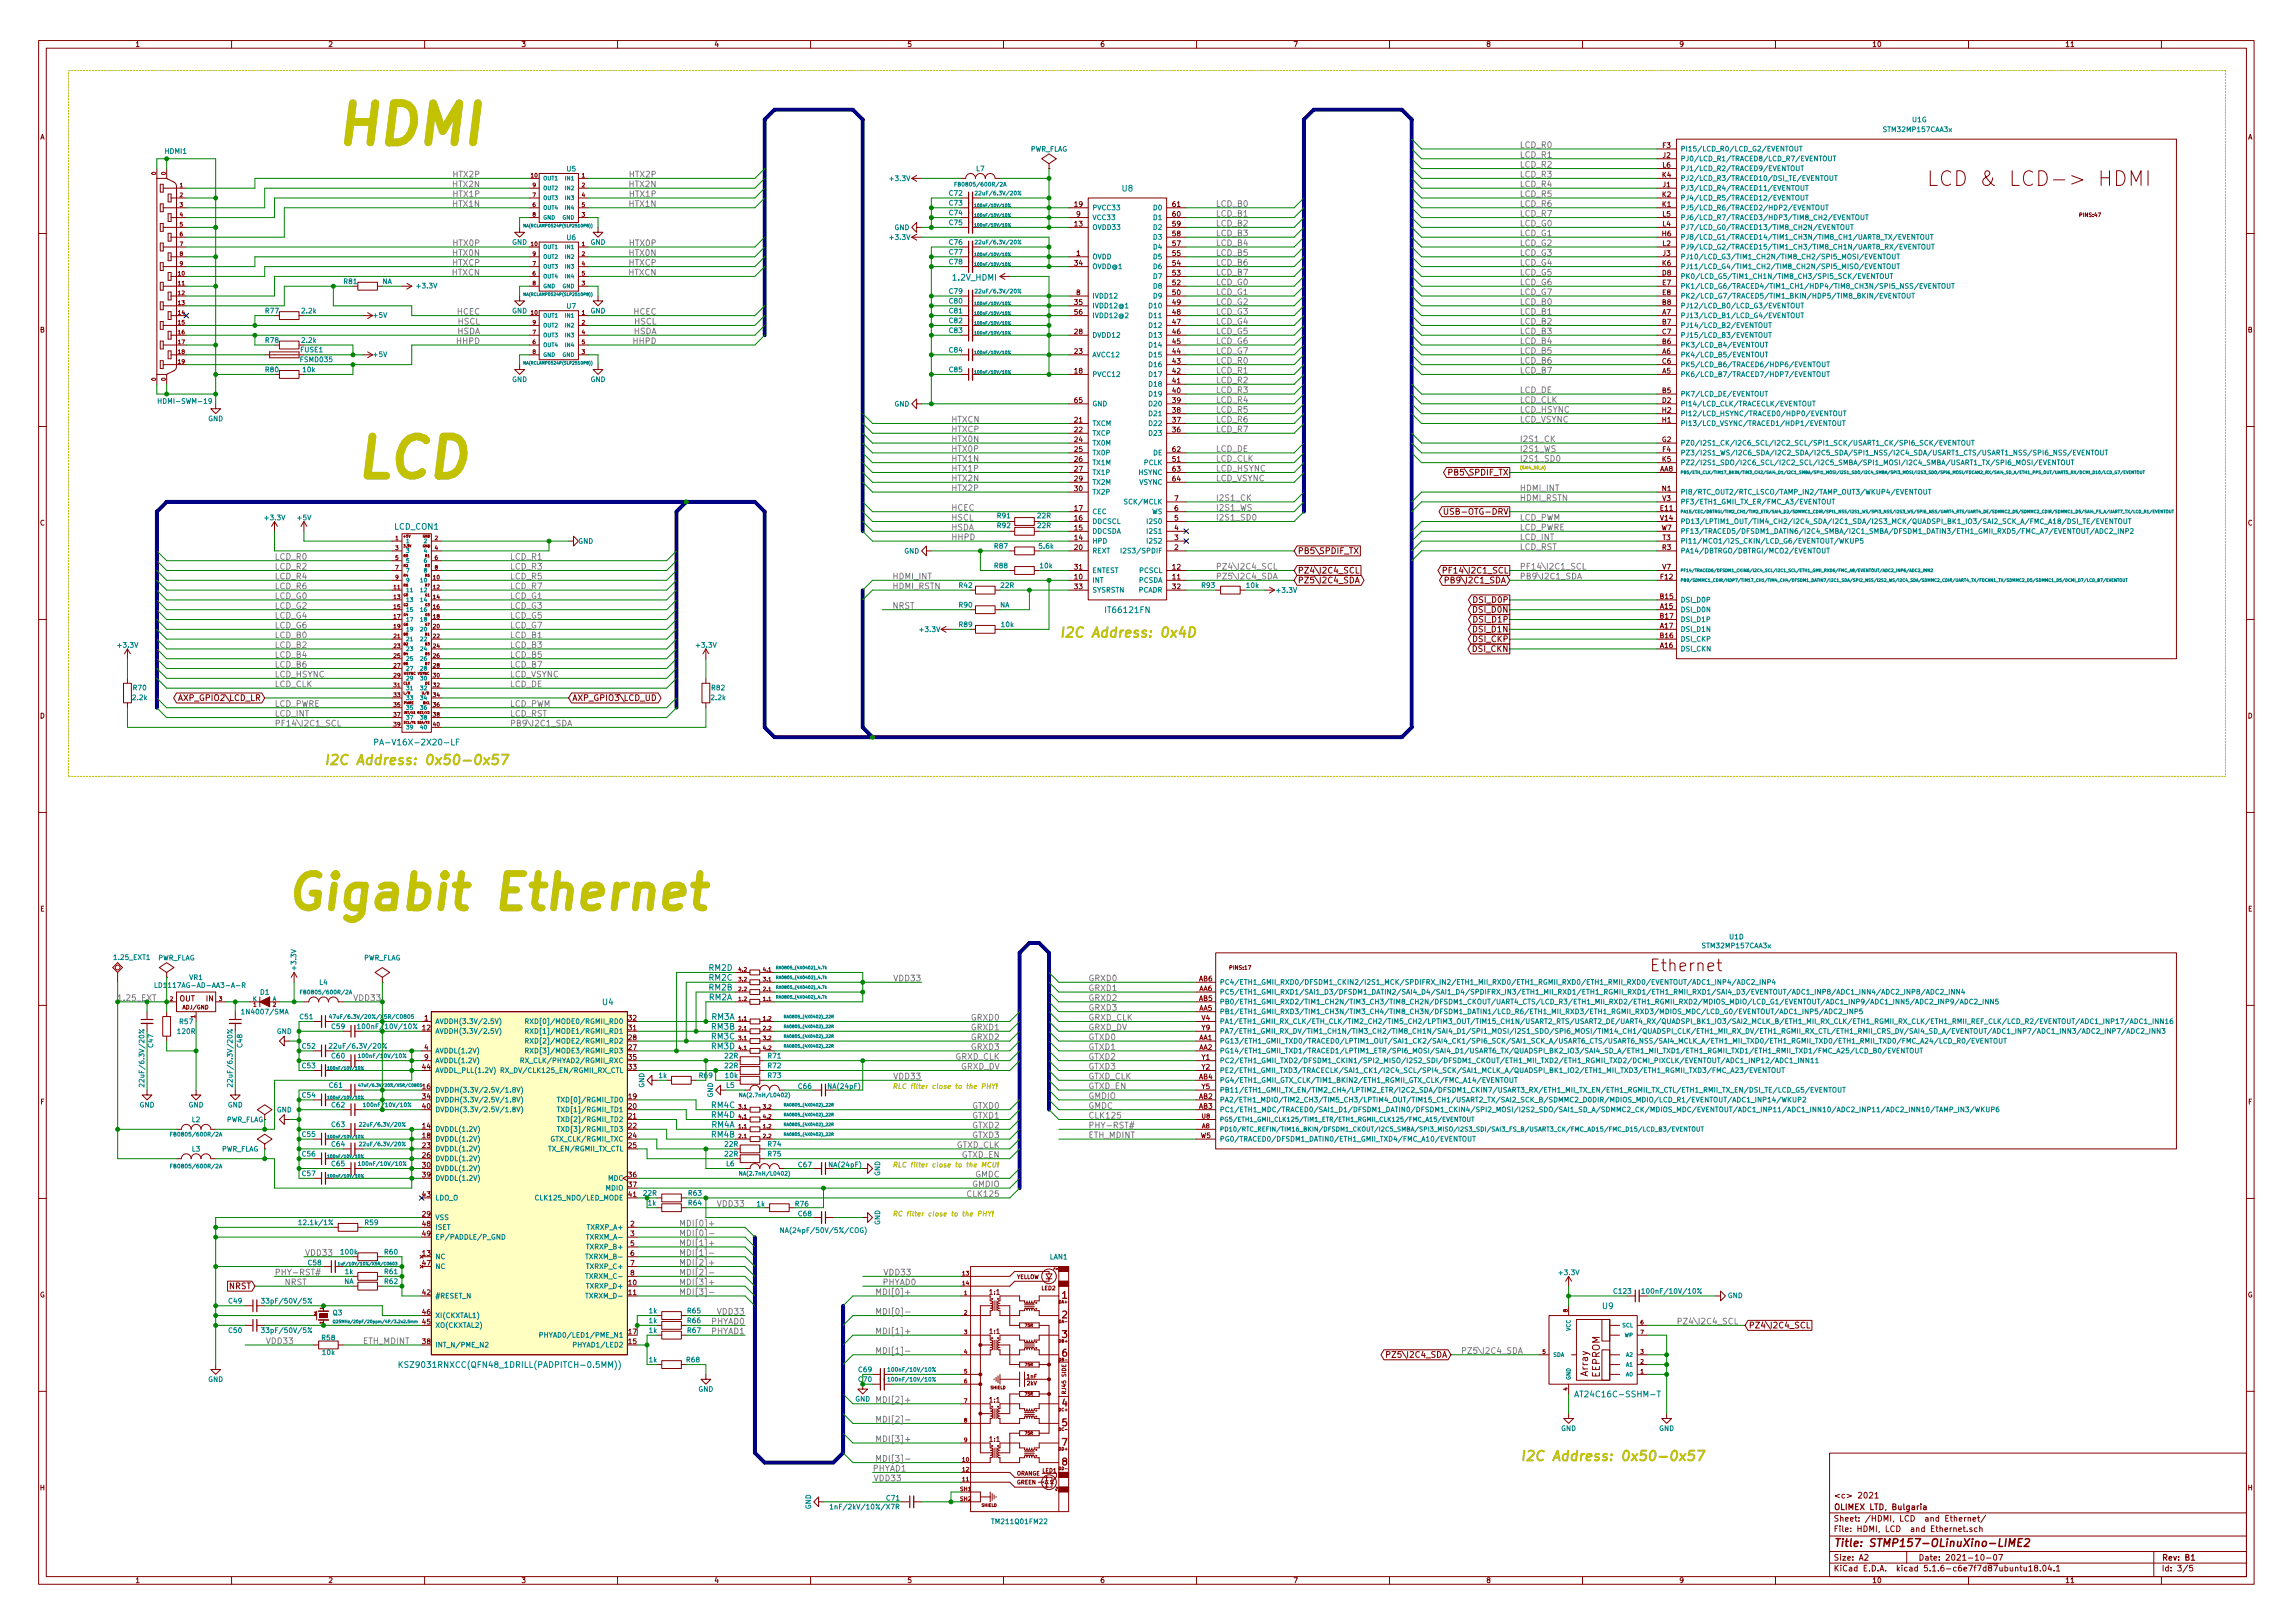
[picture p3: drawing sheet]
<svg xmlns="http://www.w3.org/2000/svg" width="297mm" height="210mm" viewBox="0 0 297 210" stroke-linecap="round" stroke-linejoin="round" font-family="sans-serif">
<defs><g id="words">
<g font-size="7.1" fill="#c2c200">
<text x="43.2" y="18.7">HDMI</text>
<text x="45.7" y="61.9">LCD</text>
</g>
<text font-size="6.2" fill="#c2c200" x="36.8" y="117.8">Gigabit Ethernet</text>
<text font-size="2.7" fill="#840000" x="252" y="24.1">LCD &amp; LCD-&gt; HDMI</text>
<text font-size="2.1" fill="#840000" x="214.1" y="125.8">Ethernet</text>
<g font-size="1.8" fill="#c2c200">
<text x="137.2" y="82.6">I2C Address: 0x4D</text>
<text x="41.9" y="99.1">I2C Address: 0x50-0x57</text>
<text x="196.8" y="189.3">I2C Address: 0x50-0x57</text>
</g>
<text font-size="1.4" fill="#840000" x="237.5" y="200.4">Title: STMP157-OLinuXino-LIME2</text>
<g font-size="1.3" fill="#840000">
<text x="205.7" y="178.3" transform="rotate(-90 205.7 178.3)">Array</text>
<text x="207.2" y="178.5" transform="rotate(-90 207.2 178.5)">EEPROM</text>
</g>
<g font-size="1.2" fill="#840000">
<text x="137.6" y="168.2">1</text>
<text x="137.6" y="170.8">2</text>
<text x="137.6" y="173.3">3</text>
<text x="137.6" y="175.7">6</text>
<text x="137.6" y="182.2">4</text>
<text x="137.6" y="184.8">5</text>
<text x="137.6" y="187.3">7</text>
<text x="137.6" y="189.8">8</text>
</g>
<g font-size="1.1" fill="#848484">
<text x="58.8" y="23">HTX2P</text>
<text x="81.7" y="23">HTX2P</text>
<text x="196.8" y="21.7">LCD_R2</text>
<text x="196.8" y="23">LCD_R3</text>
<text x="196.8" y="20.4">LCD_R1</text>
<text x="196.8" y="19.2">LCD_R0</text>
<text x="58.8" y="26.8">HTX1N</text>
<text x="58.8" y="24.3">HTX2N</text>
<text x="58.8" y="25.5">HTX1P</text>
<text x="81.6" y="26.8">HTX1N</text>
<text x="81.6" y="24.3">HTX2N</text>
<text x="81.7" y="25.5">HTX1P</text>
<text x="157.5" y="29.3">LCD_B2</text>
<text x="157.5" y="28.1">LCD_B1</text>
<text x="157.5" y="26.8">LCD_B0</text>
<text x="196.8" y="28.1">LCD_R7</text>
<text x="196.8" y="24.3">LCD_R4</text>
<text x="196.8" y="25.5">LCD_R5</text>
<text x="196.8" y="26.8">LCD_R6</text>
<text x="196.8" y="29.3">LCD_G0</text>
<text x="58.6" y="35.7">HTXCN</text>
<text x="58.6" y="34.4">HTXCP</text>
<text x="58.8" y="33.1">HTX0N</text>
<text x="58.8" y="31.9">HTX0P</text>
<text x="81.4" y="35.7">HTXCN</text>
<text x="81.5" y="34.4">HTXCP</text>
<text x="81.6" y="33.1">HTX0N</text>
<text x="81.7" y="31.9">HTX0P</text>
<text x="157.5" y="35.7">LCD_B7</text>
<text x="157.5" y="34.4">LCD_B6</text>
<text x="157.5" y="33.1">LCD_B5</text>
<text x="157.5" y="31.9">LCD_B4</text>
<text x="157.5" y="30.6">LCD_B3</text>
<text x="196.8" y="30.6">LCD_G1</text>
<text x="196.8" y="31.9">LCD_G2</text>
<text x="196.8" y="33.1">LCD_G3</text>
<text x="196.8" y="34.4">LCD_G4</text>
<text x="196.8" y="35.7">LCD_G5</text>
<text x="59.2" y="40.8">HCEC</text>
<text x="82.1" y="40.8">HCEC</text>
<text x="157.5" y="39.5">LCD_G2</text>
<text x="157.5" y="40.8">LCD_G3</text>
<text x="157.5" y="38.2">LCD_G1</text>
<text x="157.5" y="37">LCD_G0</text>
<text x="196.8" y="37">LCD_G6</text>
<text x="196.8" y="38.2">LCD_G7</text>
<text x="196.8" y="39.5">LCD_B0</text>
<text x="196.8" y="40.8">LCD_B1</text>
<text x="59.2" y="44.6">HHPD</text>
<text x="59.2" y="43.3">HSDA</text>
<text x="59.3" y="42">HSCL</text>
<text x="82.1" y="43.3">HSDA</text>
<text x="82.1" y="44.6">HHPD</text>
<text x="82.2" y="42">HSCL</text>
<text x="157.5" y="47.1">LCD_R0</text>
<text x="157.5" y="45.8">LCD_G7</text>
<text x="157.5" y="44.6">LCD_G6</text>
<text x="157.5" y="43.3">LCD_G5</text>
<text x="157.5" y="42">LCD_G4</text>
<text x="196.8" y="47.1">LCD_B6</text>
<text x="196.8" y="45.8">LCD_B5</text>
<text x="196.8" y="44.6">LCD_B4</text>
<text x="196.8" y="42">LCD_B2</text>
<text x="196.8" y="43.3">LCD_B3</text>
<text x="157.5" y="49.7">LCD_R2</text>
<text x="157.5" y="50.9">LCD_R3</text>
<text x="157.5" y="48.4">LCD_R1</text>
<text x="157.5" y="53.5">LCD_R5</text>
<text x="157.5" y="52.2">LCD_R4</text>
<text x="196.8" y="52.2">LCD_CLK</text>
<text x="196.8" y="53.5">LCD_HSYNC</text>
<text x="196.8" y="50.9">LCD_DE</text>
<text x="196.8" y="48.4">LCD_B7</text>
<text x="123.2" y="59.8">HTX1N</text>
<text x="123.2" y="54.7">HTXCN</text>
<text x="123.2" y="56">HTXCP</text>
<text x="123.2" y="57.3">HTX0N</text>
<text x="123.2" y="58.5">HTX0P</text>
<text x="157.5" y="59.8">LCD_CLK</text>
<text x="157.5" y="58.5">LCD_DE</text>
<text x="157.5" y="56">LCD_R7</text>
<text x="157.5" y="54.7">LCD_R6</text>
<text x="196.8" y="57.3">I2S1_CK</text>
<text x="196.8" y="59.8">I2S1_SD0</text>
<text x="196.8" y="58.5">I2S1_WS</text>
<text x="196.8" y="54.7">LCD_VSYNC</text>
<text x="123.2" y="61.1">HTX1P</text>
<text x="123.2" y="62.4">HTX2N</text>
<text x="123.2" y="63.6">HTX2P</text>
<text x="157.5" y="64.9">I2S1_CK</text>
<text x="157.5" y="62.4">LCD_VSYNC</text>
<text x="157.5" y="61.1">LCD_HSYNC</text>
<text x="196.8" y="63.6">HDMI_INT</text>
<text x="196.8" y="64.9">HDMI_RSTN</text>
<text x="123.2" y="70">HHPD</text>
<text x="123.2" y="68.7">HSDA</text>
<text x="123.2" y="67.4">HSCL</text>
<text x="123.2" y="66.2">HCEC</text>
<text x="157.5" y="67.4">I2S1_SD0</text>
<text x="157.5" y="66.2">I2S1_WS</text>
<text x="196.8" y="67.4">LCD_PWM</text>
<text x="196.8" y="70">LCD_INT</text>
<text x="196.8" y="71.2">LCD_RST</text>
<text x="196.8" y="68.7">LCD_PWRE</text>
<text x="35.6" y="77.6">LCD_G0</text>
<text x="35.6" y="72.5">LCD_R0</text>
<text x="35.6" y="73.8">LCD_R2</text>
<text x="35.6" y="75.1">LCD_R4</text>
<text x="35.6" y="76.3">LCD_R6</text>
<text x="66" y="73.8">LCD_R3</text>
<text x="66" y="75.1">LCD_R5</text>
<text x="66" y="76.3">LCD_R7</text>
<text x="66" y="72.5">LCD_R1</text>
<text x="66" y="77.6">LCD_G1</text>
<text x="115.6" y="75.1">HDMI_INT</text>
<text x="115.6" y="76.3">HDMI_RSTN</text>
<text x="157.5" y="73.8">PZ4\I2C4_SCL</text>
<text x="157.5" y="75.1">PZ5\I2C4_SDA</text>
<text x="196.8" y="75.1">PB9\I2C1_SDA</text>
<text x="196.8" y="73.8">PF14\I2C1_SCL</text>
<text x="35.6" y="83.9">LCD_B2</text>
<text x="35.6" y="78.9">LCD_G2</text>
<text x="35.6" y="80.1">LCD_G4</text>
<text x="35.6" y="81.4">LCD_G6</text>
<text x="35.6" y="82.7">LCD_B0</text>
<text x="66" y="83.9">LCD_B3</text>
<text x="66" y="82.7">LCD_B1</text>
<text x="66" y="78.9">LCD_G3</text>
<text x="66" y="80.1">LCD_G5</text>
<text x="66" y="81.4">LCD_G7</text>
<text x="115.6" y="78.9">NRST</text>
<text x="35.6" y="85.2">LCD_B4</text>
<text x="35.6" y="86.5">LCD_B6</text>
<text x="35.6" y="87.8">LCD_HSYNC</text>
<text x="35.6" y="89">LCD_CLK</text>
<text x="66" y="89">LCD_DE</text>
<text x="66" y="85.2">LCD_B5</text>
<text x="66" y="86.5">LCD_B7</text>
<text x="66" y="87.8">LCD_VSYNC</text>
<text x="35.6" y="91.6">LCD_PWRE</text>
<text x="35.6" y="92.8">LCD_INT</text>
<text x="35.6" y="94.1">PF14\I2C1_SCL</text>
<text x="66" y="91.6">LCD_PWM</text>
<text x="66" y="92.8">LCD_RST</text>
<text x="66" y="94.1">PB9\I2C1_SDA</text>
<text x="45.7" y="129.7">VDD33</text>
<text x="116" y="127.1">VDD33</text>
<text x="141" y="129.7">GRXD2</text>
<text x="141" y="130.9">GRXD3</text>
<text x="141" y="127.1">GRXD0</text>
<text x="141" y="128.4">GRXD1</text>
<text x="123.7" y="137.3">GRXD_CLK</text>
<text x="125.9" y="132.2">GRXD0</text>
<text x="125.9" y="133.5">GRXD1</text>
<text x="125.9" y="134.7">GRXD2</text>
<text x="125.9" y="136">GRXD3</text>
<text x="141" y="132.2">GRXD_CLK</text>
<text x="141" y="133.5">GRXD_DV</text>
<text x="141" y="134.7">GTXD0</text>
<text x="141" y="136">GTXD1</text>
<text x="141" y="137.3">GTXD2</text>
<text x="116" y="139.8">VDD33</text>
<text x="124.4" y="138.6">GRXD_DV</text>
<text x="126" y="143.6">GTXD0</text>
<text x="141" y="141.1">GTXD_EN</text>
<text x="141" y="138.6">GTXD3</text>
<text x="141" y="139.8">GTXD_CLK</text>
<text x="141" y="143.6">GMDC</text>
<text x="141" y="142.4">GMDIO</text>
<text x="123.8" y="148.7">GTXD_CLK</text>
<text x="124.5" y="150">GTXD_EN</text>
<text x="126" y="144.9">GTXD1</text>
<text x="126" y="146.2">GTXD2</text>
<text x="126" y="147.4">GTXD3</text>
<text x="141" y="147.4">ETH_MDINT</text>
<text x="141" y="144.9">CLK125</text>
<text x="141" y="146.2">PHY-RST#</text>
<text x="125.6" y="155.1">CLK125</text>
<text x="125.9" y="153.8">GMDIO</text>
<text x="126.3" y="152.5">GMDC</text>
<text x="88.8" y="161.4">MDI[1]+</text>
<text x="88.8" y="158.9">MDI[0]+</text>
<text x="89.1" y="160.1">MDI[0]-</text>
<text x="93.1" y="156.3">VDD33</text>
<text x="35.6" y="165.2">PHY-RST#</text>
<text x="36.8" y="166.5">NRST</text>
<text x="39.8" y="162.7">VDD33</text>
<text x="88.8" y="166.5">MDI[3]+</text>
<text x="88.8" y="164">MDI[2]+</text>
<text x="89.1" y="165.2">MDI[2]-</text>
<text x="89.1" y="162.7">MDI[1]-</text>
<text x="89.1" y="167.8">MDI[3]-</text>
<text x="114.2" y="167.8">MDI[0]+</text>
<text x="114.3" y="166.5">PHYAD0</text>
<text x="114.7" y="165.2">VDD33</text>
<text x="92.2" y="171.6">PHYAD0</text>
<text x="92.2" y="172.8">PHYAD1</text>
<text x="93.1" y="170.3">VDD33</text>
<text x="114.2" y="172.8">MDI[1]+</text>
<text x="114.5" y="170.3">MDI[0]-</text>
<text x="217.2" y="171.6">PZ4\I2C4_SCL</text>
<text x="34.7" y="174.1">VDD33</text>
<text x="47" y="174.1">ETH_MDINT</text>
<text x="114.5" y="175.4">MDI[1]-</text>
<text x="189.2" y="175.4">PZ5\I2C4_SDA</text>
<text x="114.2" y="181.7">MDI[2]+</text>
<text x="114.5" y="184.3">MDI[2]-</text>
<text x="113" y="190.6">PHYAD1</text>
<text x="113.4" y="191.9">VDD33</text>
<text x="114.2" y="186.8">MDI[3]+</text>
<text x="114.5" y="189.4">MDI[3]-</text>
</g>
<g font-size="1.1" fill="#008484">
<text x="145.4" y="24.8">U8</text>
<text x="123.5" y="36.3">1.2V_HDMI</text>
<text x="51.1" y="68.6">LCD_CON1</text>
<text x="143.4" y="79.4">IT66121FN</text>
<text x="49.5" y="96.6">PA-V16X-2X20-LF</text>
<text x="91.8" y="125.8">RM2D</text>
<text x="78.1" y="130.2">U4</text>
<text x="91.8" y="129.6">RM2A</text>
<text x="91.8" y="128.3">RM2B</text>
<text x="91.8" y="127">RM2C</text>
<text x="92.2" y="132.1">RM3A</text>
<text x="92.2" y="133.4">RM3B</text>
<text x="92.2" y="134.7">RM3C</text>
<text x="92.2" y="135.9">RM3D</text>
<text x="92.2" y="143.5">RM4C</text>
<text x="92.2" y="144.8">RM4D</text>
<text x="92.2" y="147.4">RM4B</text>
<text x="92.2" y="146.1">RM4A</text>
<text x="207.6" y="169.6">U9</text>
<text x="52.8" y="177.2">KSZ9031RNXCC(QFN48_1DRILL(PADPITCH-0.5MM))</text>
<text x="204.7" y="181">AT24C16C-SSHM-T</text>
</g>
<g font-size="1.1" fill="#840000">
<text x="188" y="61.6">PB5\SPDIF_TX</text>
<text x="168.1" y="71.7">PB5\SPDIF_TX</text>
<text x="188" y="66.7">USB-OTG-DRV</text>
<text x="168.1" y="74.3">PZ4\I2C4_SCL</text>
<text x="168.1" y="75.6">PZ5\I2C4_SDA</text>
<text x="187.7" y="74.3">PF14\I2C1_SCL</text>
<text x="187.7" y="75.6">PB9\I2C1_SDA</text>
<text x="190.9" y="83.2">DSI_CKP</text>
<text x="191" y="81.9">DSI_D1N</text>
<text x="191" y="79.4">DSI_D0N</text>
<text x="191" y="80.6">DSI_D1P</text>
<text x="191" y="78.1">DSI_D0P</text>
<text x="190.8" y="84.4">DSI_CKN</text>
<text x="23.3" y="90.8">AXP_GPIO2\LCD_LR</text>
<text x="74.1" y="90.8">AXP_GPIO3\LCD_UD</text>
<text x="29.7" y="167">NRST</text>
<text x="226.5" y="172.1">PZ4\I2C4_SCL</text>
<text x="180.2" y="175.9">PZ5\I2C4_SDA</text>
</g>
<text font-size="1.1" fill="#008400" x="15.6" y="129.7">1.25_EXT</text>
<g font-size="1" fill="#840000">
<text x="23.2" y="129.7">OUT</text>
<text x="26.7" y="129.7">IN</text>
<text x="237.5" y="197.1">Sheet: /HDMI, LCD and Ethernet/</text>
<text x="237.5" y="195.6">OLIMEX LTD, Bulgaria</text>
<text x="237.5" y="194.1">&lt;c&gt; 2021</text>
<text x="237.5" y="203.6">KiCad E.D.A. kicad 5.1.6-c6e7f7d87ubuntu18.04.1</text>
<text x="237.5" y="202.2">Size: A2</text>
<text x="237.5" y="198.5">File: HDMI, LCD and Ethernet.sch</text>
<text x="248.5" y="202.2">Date: 2021-10-07</text>
<text x="280" y="202.2">Rev: B1</text>
<text x="280" y="203.6">Id: 3/5</text>
</g>
<g font-size=".9" fill="#840000">
<text x="17.5" y="6.1">1</text>
<text x="42.5" y="6.1">2</text>
<text x="67.5" y="6.1">3</text>
<text x="92.5" y="6.1">4</text>
<text x="117.5" y="6.1">5</text>
<text x="142.5" y="6.1">6</text>
<text x="167.5" y="6.1">7</text>
<text x="192.5" y="6.1">8</text>
<text x="217.5" y="6.1">9</text>
<text x="242.5" y="6.1">10</text>
<text x="267.5" y="6.1">11</text>
<text x="5.2" y="18.1">A</text>
<text x="215.3" y="23">K4</text>
<text x="215.4" y="19.2">F3</text>
<text x="215.4" y="21.7">L6</text>
<text x="215.4" y="20.4">J2</text>
<text x="291.2" y="18.1">A</text>
<text x="139.2" y="29.3">13</text>
<text x="139.2" y="26.8">19</text>
<text x="139.5" y="28.1">9</text>
<text x="151.9" y="29.3">59</text>
<text x="151.9" y="28.1">60</text>
<text x="151.9" y="26.8">61</text>
<text x="215.3" y="26.8">K1</text>
<text x="215.3" y="25.5">K2</text>
<text x="215.4" y="29.3">L4</text>
<text x="215.4" y="28.1">L5</text>
<text x="215.4" y="24.3">J1</text>
<text x="139.2" y="34.4">34</text>
<text x="139.5" y="33.1">1</text>
<text x="151.9" y="35.7">53</text>
<text x="151.9" y="34.4">54</text>
<text x="151.9" y="33.1">55</text>
<text x="151.9" y="31.9">57</text>
<text x="151.9" y="30.6">58</text>
<text x="215.3" y="35.7">D8</text>
<text x="215.3" y="30.6">H6</text>
<text x="215.3" y="34.4">K6</text>
<text x="215.4" y="31.9">L2</text>
<text x="215.4" y="33.1">J3</text>
<text x="139.2" y="39.5">35</text>
<text x="139.2" y="40.8">56</text>
<text x="139.5" y="38.2">8</text>
<text x="151.9" y="40.8">48</text>
<text x="151.9" y="39.5">49</text>
<text x="151.9" y="38.2">50</text>
<text x="151.9" y="37">52</text>
<text x="215.3" y="40.8">A7</text>
<text x="215.3" y="39.5">B8</text>
<text x="215.4" y="37">E7</text>
<text x="215.4" y="38.2">E8</text>
<text x="5.2" y="43.1">B</text>
<text x="139.2" y="45.8">23</text>
<text x="139.2" y="43.3">28</text>
<text x="151.9" y="47.1">43</text>
<text x="151.9" y="45.8">44</text>
<text x="151.9" y="44.6">45</text>
<text x="151.9" y="43.3">46</text>
<text x="151.9" y="42">47</text>
<text x="215.3" y="45.8">A6</text>
<text x="215.3" y="44.6">B6</text>
<text x="215.3" y="42">B7</text>
<text x="215.3" y="47.1">C6</text>
<text x="215.3" y="43.3">C7</text>
<text x="291.2" y="43.1">B</text>
<text x="139.2" y="48.4">18</text>
<text x="139.2" y="52.2">65</text>
<text x="151.9" y="53.5">38</text>
<text x="151.9" y="52.2">39</text>
<text x="151.9" y="50.9">40</text>
<text x="151.9" y="49.7">41</text>
<text x="151.9" y="48.4">42</text>
<text x="215.3" y="48.4">A5</text>
<text x="215.3" y="50.9">B5</text>
<text x="215.3" y="52.2">D2</text>
<text x="215.3" y="53.5">H2</text>
<text x="139.2" y="54.7">21</text>
<text x="139.2" y="56">22</text>
<text x="139.2" y="57.3">24</text>
<text x="139.2" y="58.5">25</text>
<text x="139.2" y="59.8">26</text>
<text x="151.9" y="56">36</text>
<text x="151.9" y="54.7">37</text>
<text x="151.9" y="59.8">51</text>
<text x="151.9" y="58.5">62</text>
<text x="215.3" y="57.3">G2</text>
<text x="215.3" y="54.7">H1</text>
<text x="215.3" y="59.8">K5</text>
<text x="215.4" y="58.5">F4</text>
<text x="139.2" y="61.1">27</text>
<text x="139.2" y="62.4">29</text>
<text x="139.2" y="63.6">30</text>
<text x="151.9" y="61.1">63</text>
<text x="151.9" y="62.4">64</text>
<text x="152.2" y="64.9">7</text>
<text x="215" y="61.1">AA8</text>
<text x="215.3" y="63.6">N1</text>
<text x="215.4" y="64.9">V3</text>
<text x="5.2" y="68.1">C</text>
<text x="139.2" y="70">14</text>
<text x="139.2" y="68.7">15</text>
<text x="139.2" y="67.4">16</text>
<text x="139.2" y="66.2">17</text>
<text x="139.2" y="71.2">20</text>
<text x="152.2" y="71.2">2</text>
<text x="152.2" y="70">3</text>
<text x="152.2" y="68.7">4</text>
<text x="152.2" y="67.4">5</text>
<text x="152.2" y="66.2">6</text>
<text x="215.1" y="66.2">E11</text>
<text x="215.1" y="67.4">V14</text>
<text x="215.2" y="68.7">W7</text>
<text x="215.3" y="71.2">R3</text>
<text x="215.4" y="70">T3</text>
<text x="291.2" y="68.1">C</text>
<text x="139.2" y="75.1">10</text>
<text x="139.2" y="73.8">31</text>
<text x="139.2" y="76.3">33</text>
<text x="151.9" y="75.1">11</text>
<text x="151.9" y="73.8">12</text>
<text x="151.9" y="76.3">32</text>
<text x="215.1" y="77.6">B15</text>
<text x="215.1" y="75.1">F12</text>
<text x="215.4" y="73.8">V7</text>
<text x="215.1" y="78.9">A15</text>
<text x="215.1" y="83.9">A16</text>
<text x="215.1" y="81.4">A17</text>
<text x="215.1" y="82.7">B16</text>
<text x="215.1" y="80.1">B17</text>
<text x="5.2" y="93.1">D</text>
<text x="291.2" y="93.1">D</text>
<text x="5.2" y="118.1">E</text>
<text x="291.2" y="118.1">E</text>
<text x="155.3" y="130.9">AA5</text>
<text x="155.3" y="128.4">AA6</text>
<text x="155.3" y="129.7">AB5</text>
<text x="155.3" y="127.1">AB6</text>
<text x="54.7" y="133.5">12</text>
<text x="55" y="132.2">1</text>
<text x="55" y="136">4</text>
<text x="55" y="137.3">9</text>
<text x="81.4" y="136">27</text>
<text x="81.4" y="134.7">28</text>
<text x="81.4" y="133.5">31</text>
<text x="81.4" y="132.2">32</text>
<text x="81.4" y="137.3">35</text>
<text x="155.3" y="134.7">AA1</text>
<text x="155.3" y="136">AA2</text>
<text x="155.7" y="132.2">V4</text>
<text x="155.7" y="137.3">Y1</text>
<text x="155.7" y="133.5">Y9</text>
<text x="5.2" y="143.1">F</text>
<text x="54.7" y="141.1">16</text>
<text x="54.7" y="142.4">34</text>
<text x="54.7" y="143.6">40</text>
<text x="54.7" y="138.6">44</text>
<text x="81.4" y="142.4">19</text>
<text x="81.4" y="143.6">20</text>
<text x="81.4" y="138.6">33</text>
<text x="155.3" y="142.4">AB2</text>
<text x="155.3" y="143.6">AB3</text>
<text x="155.3" y="139.8">AB4</text>
<text x="155.7" y="138.6">Y2</text>
<text x="155.7" y="141.1">Y5</text>
<text x="291.2" y="143.1">F</text>
<text x="54.7" y="146.2">14</text>
<text x="54.7" y="147.4">18</text>
<text x="54.7" y="148.7">23</text>
<text x="54.7" y="150">26</text>
<text x="81.4" y="144.9">21</text>
<text x="81.4" y="146.2">22</text>
<text x="81.4" y="147.4">24</text>
<text x="81.4" y="148.7">25</text>
<text x="155.5" y="147.4">W5</text>
<text x="54.7" y="151.3">30</text>
<text x="54.7" y="152.5">39</text>
<text x="54.7" y="155.1">43</text>
<text x="81.4" y="152.5">36</text>
<text x="81.4" y="153.8">37</text>
<text x="81.4" y="155.1">41</text>
<text x="54.7" y="157.6">29</text>
<text x="54.7" y="158.9">48</text>
<text x="54.7" y="160.1">49</text>
<text x="81.7" y="158.9">2</text>
<text x="81.7" y="160.1">3</text>
<text x="81.7" y="161.4">5</text>
<text x="54.7" y="162.7">13</text>
<text x="54.7" y="167.8">42</text>
<text x="54.7" y="164">47</text>
<text x="81.4" y="166.5">10</text>
<text x="81.4" y="167.8">11</text>
<text x="81.7" y="162.7">6</text>
<text x="81.7" y="164">7</text>
<text x="81.7" y="165.2">8</text>
<text x="128.2" y="167.7">1:1</text>
<text x="5.2" y="168.1">G</text>
<text x="54.7" y="171.6">45</text>
<text x="54.7" y="170.3">46</text>
<text x="81.4" y="172.8">17</text>
<text x="128.2" y="172.8">1:1</text>
<text x="291.2" y="168.1">G</text>
<text x="54.7" y="174.1">38</text>
<text x="81.4" y="174.1">15</text>
<text x="128.2" y="181.7">1:1</text>
<text x="128.2" y="186.8">1:1</text>
<text x="5.2" y="193.1">H</text>
<text x="291.2" y="193.1">H</text>
<text x="17.5" y="205.1">1</text>
<text x="42.5" y="205.1">2</text>
<text x="67.5" y="205.1">3</text>
<text x="92.5" y="205.1">4</text>
<text x="117.5" y="205.1">5</text>
<text x="142.5" y="205.1">6</text>
<text x="167.5" y="205.1">7</text>
<text x="192.5" y="205.1">8</text>
<text x="217.5" y="205.1">9</text>
<text x="242.5" y="205.1">10</text>
<text x="267.5" y="205.1">11</text>
</g>
<g font-size=".9" fill="#008484">
<text x="244.1" y="17.1">STM32MP157CAA3x</text>
<text x="247.7" y="15.8">U1G</text>
<text x="21.4" y="19.9">HDMI1</text>
<text x="73.4" y="22.2">U5</text>
<text x="115.4" y="23.5">+3.3V</text>
<text x="126.5" y="22.2">L7</text>
<text x="133.4" y="19.6">PWR_FLAG</text>
<text x="217.7" y="19.6">PI15/LCD_R0/LCD_G2/EVENTOUT</text>
<text x="217.7" y="20.9">PJ0/LCD_R1/TRACED8/LCD_R7/EVENTOUT</text>
<text x="217.7" y="23.4">PJ2/LCD_R3/TRACED10/DSI_TE/EVENTOUT</text>
<text x="217.7" y="22.2">PJ1/LCD_R2/TRACED9/EVENTOUT</text>
<text x="115.9" y="29.8">GND</text>
<text x="123" y="25.4">C72</text>
<text x="123" y="26.6">C73</text>
<text x="123" y="27.9">C74</text>
<text x="123" y="29.2">C75</text>
<text x="141.5" y="29.8">OVDD33</text>
<text x="141.5" y="27.2">PVCC33</text>
<text x="141.5" y="28.5">VCC33</text>
<text x="149.5" y="29.8">D2</text>
<text x="149.5" y="28.5">D1</text>
<text x="149.5" y="27.2">D0</text>
<text x="217.7" y="24.7">PJ3/LCD_R4/TRACED11/EVENTOUT</text>
<text x="217.7" y="27.2">PJ5/LCD_R6/TRACED2/HDP2/EVENTOUT</text>
<text x="217.7" y="26">PJ4/LCD_R5/TRACED12/EVENTOUT</text>
<text x="217.7" y="29.8">PJ7/LCD_G0/TRACED13/TIM8_CH2N/EVENTOUT</text>
<text x="217.7" y="28.5">PJ6/LCD_R7/TRACED3/HDP3/TIM8_CH2/EVENTOUT</text>
<text x="66.3" y="31.7">GND</text>
<text x="73.4" y="31.1">U6</text>
<text x="76.5" y="31.7">GND</text>
<text x="115.4" y="31.1">+3.3V</text>
<text x="123" y="31.7">C76</text>
<text x="123" y="33">C77</text>
<text x="123" y="34.2">C78</text>
<text x="141.5" y="33.6">OVDD</text>
<text x="141.5" y="34.9">OVDD@1</text>
<text x="149.5" y="34.9">D6</text>
<text x="149.5" y="33.6">D5</text>
<text x="149.5" y="32.3">D4</text>
<text x="149.5" y="31">D3</text>
<text x="217.7" y="31">PJ8/LCD_G1/TRACED14/TIM1_CH3N/TIM8_CH1/UART8_TX/EVENTOUT</text>
<text x="217.7" y="33.6">PJ10/LCD_G3/TIM1_CH2N/TIM8_CH2/SPI5_MOSI/EVENTOUT</text>
<text x="217.7" y="34.9">PJ11/LCD_G4/TIM1_CH2/TIM8_CH2N/SPI5_MISO/EVENTOUT</text>
<text x="217.7" y="32.3">PJ9/LCD_G2/TRACED15/TIM1_CH3/TIM8_CH1N/UART8_RX/EVENTOUT</text>
<text x="34.4" y="40.6">R77</text>
<text x="39.1" y="40.6">2.2k</text>
<text x="44.6" y="36.8">R81</text>
<text x="48.4" y="41.2">+5V</text>
<text x="49.5" y="36.8">NA</text>
<text x="54.1" y="37.4">+3.3V</text>
<text x="66.3" y="40.6">GND</text>
<text x="73.4" y="40">U7</text>
<text x="76.5" y="40.6">GND</text>
<text x="123" y="38.1">C79</text>
<text x="123" y="39.3">C80</text>
<text x="123" y="40.6">C81</text>
<text x="123" y="41.9">C82</text>
<text x="141.5" y="39.9">IVDD12@1</text>
<text x="141.5" y="41.2">IVDD12@2</text>
<text x="141.5" y="38.7">IVDD12</text>
<text x="149" y="41.2">D11</text>
<text x="149" y="39.9">D10</text>
<text x="149.5" y="38.7">D9</text>
<text x="149.5" y="37.4">D8</text>
<text x="149.5" y="36.1">D7</text>
<text x="217.7" y="41.2">PJ13/LCD_B1/LCD_G4/EVENTOUT</text>
<text x="217.7" y="39.9">PJ12/LCD_B0/LCD_G3/EVENTOUT</text>
<text x="217.7" y="36.1">PK0/LCD_G5/TIM1_CH1N/TIM8_CH3/SPI5_SCK/EVENTOUT</text>
<text x="217.7" y="37.4">PK1/LCD_G6/TRACED4/TIM1_CH1/HDP4/TIM8_CH3N/SPI5_NSS/EVENTOUT</text>
<text x="217.7" y="38.7">PK2/LCD_G7/TRACED5/TIM1_BKIN/HDP5/TIM8_BKIN/EVENTOUT</text>
<text x="34.4" y="44.4">R78</text>
<text x="39" y="45.6">FUSE1</text>
<text x="39" y="46.9">FSMD035</text>
<text x="39.1" y="44.4">2.2k</text>
<text x="48.4" y="46.2">+5V</text>
<text x="123" y="43.1">C83</text>
<text x="123" y="45.7">C84</text>
<text x="141.5" y="46.3">AVCC12</text>
<text x="141.5" y="43.7">DVDD12</text>
<text x="149" y="47.6">D16</text>
<text x="149" y="46.3">D15</text>
<text x="149" y="45">D14</text>
<text x="149" y="43.7">D13</text>
<text x="149" y="42.5">D12</text>
<text x="217.7" y="46.3">PK4/LCD_B5/EVENTOUT</text>
<text x="217.7" y="45">PK3/LCD_B4/EVENTOUT</text>
<text x="217.7" y="42.5">PJ14/LCD_B2/EVENTOUT</text>
<text x="217.7" y="47.6">PK5/LCD_B6/TRACED6/HDP6/EVENTOUT</text>
<text x="217.7" y="43.7">PJ15/LCD_B3/EVENTOUT</text>
<text x="20.9" y="52.3">HDMI-SWM-19</text>
<text x="34.4" y="48.2">R80</text>
<text x="39.3" y="48.2">10k</text>
<text x="66.3" y="49.5">GND</text>
<text x="76.5" y="49.5">GND</text>
<text x="115.9" y="52.7">GND</text>
<text x="123" y="48.2">C85</text>
<text x="141.5" y="48.8">PVCC12</text>
<text x="141.5" y="52.6">GND</text>
<text x="149" y="53.9">D21</text>
<text x="149" y="52.6">D20</text>
<text x="149" y="51.4">D19</text>
<text x="149" y="50.1">D18</text>
<text x="149" y="48.8">D17</text>
<text x="217.7" y="48.8">PK6/LCD_B7/TRACED7/HDP7/EVENTOUT</text>
<text x="217.7" y="51.4">PK7/LCD_DE/EVENTOUT</text>
<text x="217.7" y="52.6">PI14/LCD_CLK/TRACECLK/EVENTOUT</text>
<text x="217.7" y="53.9">PI12/LCD_HSYNC/TRACED0/HDP0/EVENTOUT</text>
<text x="27" y="54.6">GND</text>
<text x="141.5" y="55.2">TXCM</text>
<text x="141.5" y="56.4">TXCP</text>
<text x="141.5" y="57.7">TX0M</text>
<text x="141.5" y="59">TX0P</text>
<text x="149" y="56.4">D23</text>
<text x="149" y="55.2">D22</text>
<text x="149.4" y="59">DE</text>
<text x="217.7" y="59">PZ3/I2S1_WS/I2C6_SDA/I2C2_SDA/I2C5_SDA/SPI1_NSS/I2C4_SDA/USART1_CTS/USART1_NSS/SPI6_NSS/EVENTOUT</text>
<text x="217.7" y="57.7">PZ0/I2S1_CK/I2C6_SCL/I2C2_SCL/SPI1_SCK/USART1_CK/SPI6_SCK/EVENTOUT</text>
<text x="217.7" y="55.2">PI13/LCD_VSYNC/TRACED1/HDP1/EVENTOUT</text>
<text x="141.5" y="60.3">TX1M</text>
<text x="141.5" y="61.5">TX1P</text>
<text x="141.5" y="62.8">TX2M</text>
<text x="141.5" y="64.1">TX2P</text>
<text x="146" y="65.3">SCK/MCLK</text>
<text x="147.5" y="61.5">HSYNC</text>
<text x="147.6" y="62.8">VSYNC</text>
<text x="148.2" y="60.3">PCLK</text>
<text x="217.7" y="60.3">PZ2/I2S1_SDO/I2C6_SCL/I2C2_SCL/I2C5_SMBA/SPI1_MOSI/I2C4_SMBA/USART1_TX/SPI6_MOSI/EVENTOUT</text>
<text x="217.7" y="64.1">PI8/RTC_OUT2/RTC_LSCO/TAMP_IN2/TAMP_OUT3/WKUP4/EVENTOUT</text>
<text x="217.7" y="65.3">PF3/ETH1_GMII_TX_ER/FMC_A3/EVENTOUT</text>
<text x="34.4" y="67.4">+3.3V</text>
<text x="38.6" y="67.4">+5V</text>
<text x="74.9" y="70.4">GND</text>
<text x="117.1" y="71.7">GND</text>
<text x="128.9" y="71.1">R87</text>
<text x="129.2" y="68.4">R92</text>
<text x="129.2" y="67.1">R91</text>
<text x="134.4" y="68.4">22R</text>
<text x="134.4" y="67.1">22R</text>
<text x="134.6" y="71.1">5.6k</text>
<text x="141.5" y="70.4">HPD</text>
<text x="141.5" y="69.1">DDCSDA</text>
<text x="141.5" y="67.9">DDCSCL</text>
<text x="141.5" y="66.6">CEC</text>
<text x="141.5" y="71.7">REXT</text>
<text x="145.9" y="71.7">I2S3/SPDIF</text>
<text x="148.8" y="70.4">I2S2</text>
<text x="148.8" y="69.1">I2S1</text>
<text x="148.8" y="67.9">I2S0</text>
<text x="149.2" y="66.6">WS</text>
<text x="217.7" y="71.7">PA14/DBTRGO/DBTRGI/MCO2/EVENTOUT</text>
<text x="217.7" y="70.4">PI11/MCO1/I2S_CKIN/LCD_G6/EVENTOUT/WKUP5</text>
<text x="217.7" y="67.9">PD13/LPTIM1_OUT/TIM4_CH2/I2C4_SDA/I2C1_SDA/I2S3_MCK/QUADSPI_BK1_IO3/SAI2_SCK_A/FMC_A18/DSI_TE/EVENTOUT</text>
<text x="217.7" y="69.1">PF13/TRACED5/DFSDM1_DATIN6/I2C4_SMBA/I2C1_SMBA/DFSDM1_DATIN3/ETH1_GMII_RXD5/FMC_A7/EVENTOUT/ADC2_INP2</text>
<text x="124.3" y="76.2">R42</text>
<text x="128.9" y="73.6">R88</text>
<text x="129.7" y="76.2">22R</text>
<text x="134.8" y="73.6">10k</text>
<text x="141.5" y="75.5">INT</text>
<text x="141.5" y="74.2">ENTEST</text>
<text x="141.5" y="76.8">SYSRSTN</text>
<text x="147.5" y="76.8">PCADR</text>
<text x="147.5" y="75.5">PCSDA</text>
<text x="147.6" y="74.2">PCSCL</text>
<text x="155.7" y="76.2">R93</text>
<text x="161.5" y="76.2">10k</text>
<text x="165.5" y="76.8">+3.3V</text>
<text x="15.3" y="83.9">+3.3V</text>
<text x="90.3" y="83.9">+3.3V</text>
<text x="119.2" y="81.9">+3.3V</text>
<text x="124.3" y="78.7">R90</text>
<text x="124.3" y="81.2">R89</text>
<text x="129.5" y="78.7">NA</text>
<text x="129.8" y="81.2">10k</text>
<text x="217.7" y="79.3">DSI_D0N</text>
<text x="217.7" y="81.8">DSI_D1N</text>
<text x="217.7" y="78">DSI_D0P</text>
<text x="217.7" y="83.1">DSI_CKP</text>
<text x="217.7" y="80.6">DSI_D1P</text>
<text x="17.3" y="89.4">R70</text>
<text x="92.2" y="89.4">R82</text>
<text x="217.7" y="84.4">DSI_CKN</text>
<text x="17.2" y="90.7">2.2k</text>
<text x="92.2" y="90.7">2.2k</text>
<text x="14.9" y="124.4">1.25_EXT1</text>
<text x="20.4" y="124.4">PWR_FLAG</text>
<text x="38.4" y="125.6" transform="rotate(-90 38.4 125.6)">+3.3V</text>
<text x="47.1" y="124.4">PWR_FLAG</text>
<text x="220.7" y="122.8">STM32MP157CAA3x</text>
<text x="224.1" y="121.7">U1D</text>
<text x="20.9" y="128">LD1117AG-AD-AA3-A-R</text>
<text x="24.5" y="127">VR1</text>
<text x="31.6" y="131.4">1N4007/SMA</text>
<text x="33.7" y="128.9">D1</text>
<text x="41.4" y="127.6">L4</text>
<text x="158" y="131.4">PB1/ETH1_GMII_RXD3/TIM1_CH3N/TIM3_CH4/TIM8_CH3N/DFSDM1_DATIN1/LCD_R6/ETH1_MII_RXD3/ETH1_RGMII_RXD3/MDIOS_MDC/LCD_G0/EVENTOUT/ADC1_INP5/ADC2_INP5</text>
<text x="158" y="128.8">PC5/ETH1_GMII_RXD1/SAI1_D3/DFSDM1_DATIN2/SAI4_D4/SAI1_D4/SPDIFRX_IN3/ETH1_MII_RXD1/ETH1_RGMII_RXD1/ETH1_RMII_RXD1/SAI4_D3/EVENTOUT/ADC1_INP8/ADC1_INN4/ADC2_INP8/ADC2_INN4</text>
<text x="158" y="130.1">PB0/ETH1_GMII_RXD2/TIM1_CH2N/TIM3_CH3/TIM8_CH2N/DFSDM1_CKOUT/UART4_CTS/LCD_R3/ETH1_MII_RXD2/ETH1_RGMII_RXD2/MDIOS_MDIO/LCD_G1/EVENTOUT/ADC1_INP9/ADC1_INN5/ADC2_INP9/ADC2_INN5</text>
<text x="158" y="127.6">PC4/ETH1_GMII_RXD0/DFSDM1_CKIN2/I2S1_MCK/SPDIFRX_IN2/ETH1_MII_RXD0/ETH1_RGMII_RXD0/ETH1_RMII_RXD0/EVENTOUT/ADC1_INP4/ADC2_INP4</text>
<text x="19.8" y="135.7" transform="rotate(-90 19.8 135.7)">C47</text>
<text x="23.1" y="133.9">120R</text>
<text x="23.3" y="132.7">R57</text>
<text x="31.4" y="135.7" transform="rotate(-90 31.4 135.7)">C48</text>
<text x="35.9" y="133.9">GND</text>
<text x="38.9" y="132">C51</text>
<text x="39.2" y="135.8">C52</text>
<text x="43" y="137.1">C60</text>
<text x="43" y="133.3">C59</text>
<text x="43.3" y="135.8">22uF/6.3V/20%</text>
<text x="47" y="133.3">100nF/10V/10%</text>
<text x="56.4" y="132.6">AVDDH(3.3V/2.5V)</text>
<text x="56.4" y="133.9">AVDDH(3.3V/2.5V)</text>
<text x="56.4" y="136.5">AVDDL(1.2V)</text>
<text x="56.4" y="137.7">AVDDL(1.2V)</text>
<text x="68.3" y="137.7">RX_CLK/PHYAD2/RGMII_RXC</text>
<text x="69.4" y="136.5">RXD[3]/MODE3/RGMII_RD3</text>
<text x="69.4" y="135.2">RXD[2]/MODE2/RGMII_RD2</text>
<text x="69.4" y="133.9">RXD[1]/MODE1/RGMII_RD1</text>
<text x="69.4" y="132.6">RXD[0]/MODE0/RGMII_RD0</text>
<text x="93.9" y="137.1">22R</text>
<text x="99.5" y="137.1">R71</text>
<text x="158" y="135.2">PG13/ETH1_GMII_TXD0/TRACED0/LPTIM1_OUT/SAI1_CK2/SAI4_CK1/SPI6_SCK/SAI1_SCK_A/USART6_CTS/USART6_NSS/SAI4_MCLK_A/ETH1_MII_TXD0/ETH1_RGMII_TXD0/ETH1_RMII_TXD0/FMC_A24/LCD_R0/EVENTOUT</text>
<text x="158" y="136.5">PG14/ETH1_GMII_TXD1/TRACED1/LPTIM1_ETR/SPI6_MOSI/SAI4_D1/USART6_TX/QUADSPI_BK2_IO3/SAI4_SD_A/ETH1_MII_TXD1/ETH1_RGMII_TXD1/ETH1_RMII_TXD1/FMC_A25/LCD_B0/EVENTOUT</text>
<text x="158" y="132.6">PA1/ETH1_GMII_RX_CLK/ETH_CLK/IM2_CH2/TIM5_CH2/LPTIM3_OUT/TIM15_CH1N/USART2_RTS/USART2_DE/UART4_RX/QUADSPI_BK1_IO3/SAI2_MCLK_B/ETH1_MII_RX_CLK/ETH1_RGMII_RX_CLK/ETH1_RMII_REF_CLK/LCD_R2/EVENTOUT/ADC1_INP17/ADC1_INN16</text>
<text x="158" y="137.7">PC2/ETH1_GMII_TXD2/DFSDM1_CKIN1/SPI2_MISO/I2S2_SDI/DFSDM1_CKOUT/ETH1_MII_TXD2/ETH1_RGMII_TXD2/DCMI_PIXCLK/EVENTOUT/ADC1_INP12/ADC1_INN11</text>
<text x="158" y="133.9">PA7/ETH1_GMII_RX_DV/TIM1_CH1N/TIM3_CH2/TIM8_CH1N/SAI4_D1/SPI1_MOSI/I2S1_SDO/SPI6_MOSI/TIM14_CH1/QUADSPI_CLK/ETH1_MII_RX_DV/ETH1_RGMII_RX_CTL/ETH1_RMII_CRS_DV/SAI4_SD_A/EVENTOUT/ADC1_INP7/ADC1_INN3/ADC2_INP7/ADC2_INN3</text>
<text x="18.1" y="143.5">GND</text>
<text x="18.7" y="140.2" transform="rotate(-90 18.7 140.2)">22uF/6.3V/20%</text>
<text x="24.4" y="143.5">GND</text>
<text x="29.5" y="143.5">GND</text>
<text x="30.1" y="140.2" transform="rotate(-90 30.1 140.2)">22uF/6.3V/20%</text>
<text x="39.2" y="138.4">C53</text>
<text x="39.2" y="142.2">C54</text>
<text x="42.7" y="140.9">C61</text>
<text x="43" y="143.5">C62</text>
<text x="56.4" y="141.5">DVDDH(3.3V/2.5V/1.8V)</text>
<text x="56.4" y="142.8">DVDDH(3.3V/2.5V/1.8V)</text>
<text x="56.4" y="139">AVDDL_PLL(1.2V)</text>
<text x="65.9" y="139">RX_DV/CLK125_EN/RGMII_RX_CTL</text>
<text x="73" y="142.8">TXD[0]/RGMII_TD0</text>
<text x="83.5" y="140.9" transform="rotate(-90 83.5 140.9)">GND</text>
<text x="85.4" y="139.7">1k</text>
<text x="90.6" y="139.7">R69</text>
<text x="92.4" y="142.2" transform="rotate(-90 92.4 142.2)">GND</text>
<text x="93.9" y="138.4">22R</text>
<text x="94" y="139.7">10k</text>
<text x="94.1" y="140.9">L5</text>
<text x="99.5" y="139.7">R73</text>
<text x="99.5" y="138.4">R72</text>
<text x="103.5" y="141.1">C66</text>
<text x="107.4" y="141.1">NA(24pF)</text>
<text x="158" y="142.8">PA2/ETH1_MDIO/TIM2_CH3/TIM5_CH3/LPTIM4_OUT/TIM15_CH1/USART2_TX/SAI2_SCK_B/SDMMC2_D0DIR/MDIOS_MDIO/LCD_R1/EVENTOUT/ADC1_INP14/WKUP2</text>
<text x="158" y="140.3">PG4/ETH1_GMII_GTX_CLK/TIM1_BKIN2/ETH1_RGMII_GTX_CLK/FMC_A14/EVENTOUT</text>
<text x="158" y="139">PE2/ETH1_GMII_TXD3/TRACECLK/SAI1_CK1/I2C4_SCL/SPI4_SCK/SAI1_MCLK_A/QUADSPI_BK1_IO2/ETH1_MII_TXD3/ETH1_RGMII_TXD3/FMC_A23/EVENTOUT</text>
<text x="158" y="141.5">PB11/ETH1_GMII_TX_EN/TIM2_CH4/LPTIM2_ETR/I2C2_SDA/DFSDM1_CKIN7/USART3_RX/ETH1_MII_TX_EN/ETH1_RGMII_TX_CTL/ETH1_RMII_TX_EN/DSI_TE/LCD_G5/EVENTOUT</text>
<text x="24.9" y="149.2">L3</text>
<text x="24.9" y="145.4">L2</text>
<text x="28.6" y="149.2">PWR_FLAG</text>
<text x="29.3" y="145.4">PWR_FLAG</text>
<text x="35.9" y="144.1">GND</text>
<text x="39.2" y="149.8">C56</text>
<text x="39.2" y="147.3">C55</text>
<text x="43" y="148.5">C64</text>
<text x="43" y="146">C63</text>
<text x="56.4" y="146.6">DVDDL(1.2V)</text>
<text x="56.4" y="147.9">DVDDL(1.2V)</text>
<text x="56.4" y="149.2">DVDDL(1.2V)</text>
<text x="56.4" y="144.1">DVDDH(3.3V/2.5V/1.8V)</text>
<text x="71.3" y="149.2">TX_EN/RGMII_TX_CTL</text>
<text x="71.6" y="147.9">GTX_CLK/RGMII_TXC</text>
<text x="73" y="144.1">TXD[1]/RGMII_TD1</text>
<text x="73" y="145.3">TXD[2]/RGMII_TD2</text>
<text x="73" y="146.6">TXD[3]/RGMII_TD3</text>
<text x="93.9" y="149.8">22R</text>
<text x="93.9" y="148.5">22R</text>
<text x="99.5" y="149.8">R75</text>
<text x="99.5" y="148.5">R74</text>
<text x="158" y="144.1">PC1/ETH1_MDC/TRACED0/SAI1_D1/DFSDM1_DATIN0/DFSDM1_CKIN4/SPI2_MOSI/I2S2_SDO/SAI1_SD_A/SDMMC2_CK/MDIOS_MDC/EVENTOUT/ADC1_INP11/ADC1_INN10/ADC2_INP11/ADC2_INN10/TAMP_IN3/WKUP6</text>
<text x="158" y="147.9">PG0/TRACED0/DFSDM1_DATIN0/ETH1_GMII_TXD4/FMC_A10/EVENTOUT</text>
<text x="39.2" y="152.4">C57</text>
<text x="43" y="151.1">C65</text>
<text x="56.4" y="150.4">DVDDL(1.2V)</text>
<text x="56.4" y="151.7">DVDDL(1.2V)</text>
<text x="56.4" y="153">DVDDL(1.2V)</text>
<text x="56.4" y="155.5">LDO_O</text>
<text x="69.9" y="155.5">CLK125_NDO/LED_MODE</text>
<text x="78.5" y="154.2">MDIO</text>
<text x="78.8" y="153">MDC</text>
<text x="89.2" y="154.9">R63</text>
<text x="94.1" y="151.1">L6</text>
<text x="103.5" y="151.2">C67</text>
<text x="107.5" y="151.2">NA(24pF)</text>
<text x="114" y="152.4" transform="rotate(-90 114 152.4)">GND</text>
<text x="39" y="158.7">12.1k/1%</text>
<text x="47.3" y="158.7">R59</text>
<text x="56.4" y="158">VSS</text>
<text x="56.4" y="159.3">ISET</text>
<text x="56.4" y="160.6">EP/PADDLE/P_GND</text>
<text x="76.2" y="159.3">TXRXP_A+</text>
<text x="76.2" y="161.9">TXRXP_B+</text>
<text x="76.3" y="160.6">TXRXM_A-</text>
<text x="89.2" y="156.2">R64</text>
<text x="98.1" y="156.3">1k</text>
<text x="101.9" y="159.7">NA(24pF/50V/5%/COG)</text>
<text x="103.1" y="156.3">R76</text>
<text x="103.5" y="157.6">C68</text>
<text x="114" y="158.7" transform="rotate(-90 114 158.7)">GND</text>
<text x="39.9" y="163.9">C58</text>
<text x="44.2" y="162.5">100k</text>
<text x="44.6" y="166.3">NA</text>
<text x="44.7" y="165.1">1k</text>
<text x="49.8" y="166.3">R62</text>
<text x="49.8" y="165.1">R61</text>
<text x="49.8" y="162.5">R60</text>
<text x="56.4" y="163.1">NC</text>
<text x="56.4" y="164.4">NC</text>
<text x="76.2" y="166.9">TXRXP_D+</text>
<text x="76.2" y="164.4">TXRXP_C+</text>
<text x="76.3" y="163.1">TXRXM_B-</text>
<text x="76.3" y="165.7">TXRXM_C-</text>
<text x="136" y="163.2">LAN1</text>
<text x="202" y="165.2">+3.3V</text>
<text x="209.1" y="167.6">C123</text>
<text x="213.3" y="167.6">100nF/10V/10%</text>
<text x="29.7" y="168.9">C49</text>
<text x="29.7" y="172.7">C50</text>
<text x="34.4" y="168.9">33pF/50V/5%</text>
<text x="34.4" y="172.7">33pF/50V/5%</text>
<text x="41.7" y="173.6">R58</text>
<text x="43.1" y="170.4">Q3</text>
<text x="56.4" y="168.2">#RESET_N</text>
<text x="56.4" y="172">XO(CKXTAL2)</text>
<text x="56.4" y="170.7">XI(CKXTAL1)</text>
<text x="70.9" y="173.3">PHYAD0/LED1/PME_N1</text>
<text x="76.3" y="168.2">TXRXM_D-</text>
<text x="84.1" y="171.4">1k</text>
<text x="84.1" y="172.7">1k</text>
<text x="84.1" y="170.1">1k</text>
<text x="89.1" y="171.4">R66</text>
<text x="89.1" y="172.7">R67</text>
<text x="89.1" y="170.1">R65</text>
<text x="223.8" y="168.2">GND</text>
<text x="27" y="179">GND</text>
<text x="41.8" y="175.5">10k</text>
<text x="56.4" y="174.6">INT_N/PME_N2</text>
<text x="74.7" y="174.6">PHYAD1/LED2</text>
<text x="84.1" y="176.5">1k</text>
<text x="89" y="176.5">R68</text>
<text x="90.5" y="180.3">GND</text>
<text x="110.8" y="181.6">GND</text>
<text x="202.2" y="185.4">GND</text>
<text x="214.9" y="185.4">GND</text>
<text x="105.1" y="195.5" transform="rotate(-90 105.1 195.5)">GND</text>
<text x="108.3" y="195.5">1nF/2kV/10%/X7R</text>
<text x="114.9" y="194.4">C71</text>
<text x="128.7" y="197.4">TM211Q01FM22</text>
</g>
<g font-size=".9" fill="#c2c200">
<text x="115.6" y="141.1">RLC filter close to the PHY!</text>
<text x="115.6" y="151.2">RLC filter close to the MCU!</text>
<text x="115.6" y="157.6">RC filter close to the PHY!</text>
</g>
<g font-size=".9" fill="#008400">
<text x="83.4" y="154.9">22R</text>
<text x="84" y="156.2">1k</text>
<text x="111.3" y="177.8">C69</text>
<text x="111.3" y="179">C70</text>
</g>
<g font-size=".8" fill="#840000">
<text x="155.7" y="146.2">A8</text>
<text x="155.7" y="144.9">U8</text>
</g>
<g font-size=".8" fill="#008484">
<text x="158" y="146.6">PD10/RTC_REFIN/TIM16_BKIN/DFSDM1_CKOUT/I2C5_SMBA/SPI3_MISO/I2S3_SDI/SAI3_FS_B/USART3_CK/FMC_AD15/FMC_D15/LCD_B3/EVENTOUT</text>
<text x="158" y="145.3">PG5/ETH1_GMII_CLK125/TIM1_ETR/ETH1_RGMII_CLK125/FMC_A15/EVENTOUT</text>
</g>
<g font-size=".7" fill="#840000">
<text x="20.2" y="22.7" transform="rotate(-90 20.2 22.7)">0</text>
<text x="21.5" y="22.7" transform="rotate(-90 21.5 22.7)">0</text>
<text x="68.8" y="23">10</text>
<text x="75.4" y="23">1</text>
<text x="23.3" y="24.3">1</text>
<text x="23.3" y="25.5">2</text>
<text x="23.3" y="26.8">3</text>
<text x="23.3" y="28.1">4</text>
<text x="23.3" y="29.3">5</text>
<text x="69" y="26.8">6</text>
<text x="69" y="25.5">7</text>
<text x="69" y="28.1">8</text>
<text x="69" y="24.3">9</text>
<text x="75.4" y="24.3">2</text>
<text x="75.4" y="28.1">3</text>
<text x="75.4" y="25.5">4</text>
<text x="75.4" y="26.8">5</text>
<text x="269.5" y="28.1">PINS:47</text>
<text x="23.1" y="35.7">10</text>
<text x="23.3" y="30.6">6</text>
<text x="23.3" y="31.9">7</text>
<text x="23.3" y="33.1">8</text>
<text x="23.3" y="34.4">9</text>
<text x="68.8" y="31.9">10</text>
<text x="69" y="35.7">6</text>
<text x="69" y="34.4">7</text>
<text x="69" y="33.1">9</text>
<text x="75.4" y="31.9">1</text>
<text x="75.4" y="33.1">2</text>
<text x="75.4" y="34.4">4</text>
<text x="75.4" y="35.7">5</text>
<text x="23.1" y="37">11</text>
<text x="23.1" y="38.2">12</text>
<text x="23.1" y="39.5">13</text>
<text x="23.1" y="40.8">14</text>
<text x="68.8" y="40.8">10</text>
<text x="69" y="37">8</text>
<text x="75.4" y="40.8">1</text>
<text x="75.4" y="37">3</text>
<text x="23.1" y="42">15</text>
<text x="23.1" y="43.3">16</text>
<text x="23.1" y="44.6">17</text>
<text x="23.1" y="45.8">18</text>
<text x="23.1" y="47.1">19</text>
<text x="69" y="44.6">6</text>
<text x="69" y="43.3">7</text>
<text x="69" y="45.8">8</text>
<text x="69" y="42">9</text>
<text x="75.4" y="42">2</text>
<text x="75.4" y="45.8">3</text>
<text x="75.4" y="43.3">4</text>
<text x="75.4" y="44.6">5</text>
<text x="20.2" y="49.3" transform="rotate(-90 20.2 49.3)">0</text>
<text x="21.5" y="49.3" transform="rotate(-90 21.5 49.3)">0</text>
<text x="51.2" y="70">1</text>
<text x="51.2" y="71.2">3</text>
<text x="56.3" y="70">2</text>
<text x="56.3" y="71.2">4</text>
<text x="51" y="76.3">11</text>
<text x="51" y="77.6">13</text>
<text x="51.2" y="72.5">5</text>
<text x="51.2" y="73.8">7</text>
<text x="51.2" y="75.1">9</text>
<text x="56.1" y="75.1">10</text>
<text x="56.1" y="76.3">12</text>
<text x="56.1" y="77.6">14</text>
<text x="56.3" y="72.5">6</text>
<text x="56.3" y="73.8">8</text>
<text x="51" y="78.9">15</text>
<text x="51" y="80.1">17</text>
<text x="51" y="81.4">19</text>
<text x="51" y="82.7">21</text>
<text x="51" y="83.9">23</text>
<text x="56.1" y="78.9">16</text>
<text x="56.1" y="80.1">18</text>
<text x="56.1" y="81.4">20</text>
<text x="56.1" y="82.7">22</text>
<text x="56.1" y="83.9">24</text>
<text x="51" y="85.2">25</text>
<text x="51" y="86.5">27</text>
<text x="51" y="87.8">29</text>
<text x="51" y="89">31</text>
<text x="56.1" y="85.2">26</text>
<text x="56.1" y="86.5">28</text>
<text x="56.1" y="87.8">30</text>
<text x="56.1" y="89">32</text>
<text x="51" y="90.3">33</text>
<text x="51" y="91.6">35</text>
<text x="51" y="92.8">37</text>
<text x="51" y="94.1">39</text>
<text x="56.1" y="90.3">34</text>
<text x="56.1" y="91.6">36</text>
<text x="56.1" y="92.8">38</text>
<text x="56.1" y="94.1">40</text>
<text x="95.7" y="125.9">4.2</text>
<text x="98.9" y="125.9">4.1</text>
<text x="159.4" y="125.6">PINS:17</text>
<text x="22" y="129.7">2</text>
<text x="23.7" y="130.8">ADJ/GND</text>
<text x="25.3" y="131.9" transform="rotate(-90 25.3 131.9)">1</text>
<text x="28.4" y="129.7">3</text>
<text x="32.8" y="130.4">1</text>
<text x="35.4" y="130.4">2</text>
<text x="95.7" y="128.4">2.2</text>
<text x="95.7" y="129.7">1.2</text>
<text x="95.7" y="127.1">3.2</text>
<text x="98.9" y="128.4">2.1</text>
<text x="98.9" y="129.7">1.1</text>
<text x="98.9" y="127.1">3.1</text>
<text x="95.7" y="132.2">1.1</text>
<text x="95.7" y="133.5">2.1</text>
<text x="95.7" y="134.7">3.1</text>
<text x="95.7" y="136">4.1</text>
<text x="98.9" y="132.2">1.2</text>
<text x="98.9" y="133.5">2.2</text>
<text x="98.9" y="134.7">3.2</text>
<text x="98.9" y="136">4.2</text>
<text x="95.7" y="143.6">3.1</text>
<text x="98.9" y="143.6">3.2</text>
<text x="95.7" y="144.9">4.1</text>
<text x="95.7" y="147.4">2.1</text>
<text x="95.7" y="146.2">1.1</text>
<text x="98.9" y="144.9">4.2</text>
<text x="98.9" y="147.4">2.2</text>
<text x="98.9" y="146.2">1.2</text>
<text x="124.7" y="165.2">13</text>
<text x="124.7" y="166.5">14</text>
<text x="124.9" y="167.8">1</text>
<text x="131.6" y="165.7">YELLOW</text>
<text x="134.9" y="167.1">LED2</text>
<text x="124.9" y="170.3">2</text>
<text x="124.9" y="172.8">3</text>
<text x="203.1" y="170" transform="rotate(-90 203.1 170)">8</text>
<text x="212.5" y="171.6">6</text>
<text x="212.5" y="172.8">7</text>
<text x="124.9" y="175.4">4</text>
<text x="124.9" y="177.9">5</text>
<text x="124.9" y="179.2">6</text>
<text x="133" y="178.6">1nF</text>
<text x="133" y="179.5">2kV</text>
<text x="199.8" y="175.4">5</text>
<text x="212.5" y="177.9">1</text>
<text x="212.5" y="176.7">2</text>
<text x="212.5" y="175.4">3</text>
<text x="124.9" y="181.7">7</text>
<text x="124.9" y="184.3">8</text>
<text x="138.1" y="180.4" transform="rotate(-90 138.1 180.4)">RJ45 SIDE</text>
<text x="203.1" y="180.1" transform="rotate(-90 203.1 180.1)">4</text>
<text x="124.7" y="189.4">10</text>
<text x="124.7" y="191.9">11</text>
<text x="124.7" y="190.6">12</text>
<text x="124.9" y="186.8">9</text>
<text x="131.7" y="191.1">ORANGE</text>
<text x="135.1" y="190.8">LED1</text>
<text x="124.4" y="193.2">SH1</text>
<text x="124.4" y="194.4">SH2</text>
<text x="131.7" y="192.3">GREEN</text>
</g>
<g font-size=".7" fill="#008484">
<text x="70.3" y="23.4">OUT1</text>
<text x="73.3" y="23.4">IN1</text>
<text x="70.3" y="27.2">OUT4</text>
<text x="70.3" y="25.9">OUT3</text>
<text x="70.3" y="28.4">GND</text>
<text x="70.3" y="24.6">OUT2</text>
<text x="72.9" y="28.4">GND</text>
<text x="73.3" y="24.6">IN2</text>
<text x="73.3" y="25.9">IN3</text>
<text x="73.3" y="27.2">IN4</text>
<text x="124.2" y="24.1">FB0805/600R/2A</text>
<text x="126.8" y="25.3">22uF/6.3V/20%</text>
<text x="70.3" y="32.3">OUT1</text>
<text x="70.3" y="34.8">OUT3</text>
<text x="70.3" y="33.5">OUT2</text>
<text x="73.3" y="32.3">IN1</text>
<text x="73.3" y="33.5">IN2</text>
<text x="73.3" y="34.8">IN3</text>
<text x="126.8" y="31.6">22uF/6.3V/20%</text>
<text x="70.3" y="41.1">OUT1</text>
<text x="70.3" y="36.1">OUT4</text>
<text x="70.3" y="37.3">GND</text>
<text x="72.9" y="37.3">GND</text>
<text x="73.3" y="41.1">IN1</text>
<text x="73.3" y="36.1">IN4</text>
<text x="126.8" y="38">22uF/6.3V/20%</text>
<text x="70.3" y="45">OUT4</text>
<text x="70.3" y="43.7">OUT3</text>
<text x="70.3" y="46.2">GND</text>
<text x="70.3" y="42.4">OUT2</text>
<text x="72.9" y="46.2">GND</text>
<text x="73.3" y="42.4">IN2</text>
<text x="73.3" y="43.7">IN3</text>
<text x="73.3" y="45">IN4</text>
<text x="52.6" y="70.4">1</text>
<text x="52.6" y="71.6">3</text>
<text x="55" y="70.4">2</text>
<text x="55" y="71.6">4</text>
<text x="52.6" y="76.7">11</text>
<text x="52.6" y="78">13</text>
<text x="52.6" y="72.9">5</text>
<text x="52.6" y="74.2">7</text>
<text x="52.6" y="75.4">9</text>
<text x="54.6" y="75.4">10</text>
<text x="54.6" y="76.7">12</text>
<text x="54.6" y="78">14</text>
<text x="55" y="72.9">6</text>
<text x="55" y="74.2">8</text>
<text x="52.6" y="79.2">15</text>
<text x="52.6" y="80.5">17</text>
<text x="52.6" y="81.8">19</text>
<text x="52.6" y="83.1">21</text>
<text x="54.6" y="79.2">16</text>
<text x="54.6" y="80.5">18</text>
<text x="54.6" y="81.8">20</text>
<text x="54.6" y="83.1">22</text>
<text x="52.6" y="84.3">23</text>
<text x="52.6" y="85.6">25</text>
<text x="52.6" y="86.9">27</text>
<text x="52.6" y="88.1">29</text>
<text x="52.6" y="89.4">31</text>
<text x="54.6" y="84.3">24</text>
<text x="54.6" y="85.6">26</text>
<text x="54.6" y="86.9">28</text>
<text x="54.6" y="88.1">30</text>
<text x="54.6" y="89.4">32</text>
<text x="52.6" y="90.7">33</text>
<text x="52.6" y="91.9">35</text>
<text x="52.6" y="93.2">37</text>
<text x="52.6" y="94.5">39</text>
<text x="54.6" y="90.7">34</text>
<text x="54.6" y="91.9">36</text>
<text x="54.6" y="93.2">38</text>
<text x="54.6" y="94.5">40</text>
<text x="32.8" y="129.7">K</text>
<text x="35.3" y="129.7">A</text>
<text x="39.5" y="128.8">FB0805/600R/2A</text>
<text x="43.8" y="132">47uF/6.3V/20%/X5R/C0805</text>
<text x="47" y="137.1">100nF/10V/10%</text>
<text x="47.6" y="143.4">100nF/10V/10%</text>
<text x="96.3" y="142.1">NA(2.7nH/L0402)</text>
<text x="22.6" y="147.2">FB0805/600R/2A</text>
<text x="47.1" y="148.5">22uF/6.3V/20%</text>
<text x="47.1" y="145.9">22uF/6.3V/20%</text>
<text x="22.6" y="151.3">FB0805/600R/2A</text>
<text x="47" y="151">100nF/10V/10%</text>
<text x="96.3" y="152.3">NA(2.7nH/L0402)</text>
<text x="203.5" y="172.4" transform="rotate(-90 203.5 172.4)">VCC</text>
<text x="210.2" y="172">SCL</text>
<text x="210.4" y="173.2">WP</text>
<text x="115.5" y="177.7">100nF/10V/10%</text>
<text x="115.5" y="179">100nF/10V/10%</text>
<text x="201.2" y="175.8">SDA</text>
<text x="203.5" y="178.8" transform="rotate(-90 203.5 178.8)">GND</text>
<text x="210.7" y="178.3">A0</text>
<text x="210.7" y="177">A1</text>
<text x="210.7" y="175.8">A2</text>
</g>
<g font-size=".5" fill="#008484">
<text x="68.2" y="29.4">NA(RCLAMP0524P(SLP2510P8))</text>
<text x="126.7" y="26.8">100nF/10V/10%</text>
<text x="126.7" y="28.1">100nF/10V/10%</text>
<text x="126.7" y="29.4">100nF/10V/10%</text>
<text x="126.7" y="33.2">100nF/10V/10%</text>
<text x="126.7" y="34.4">100nF/10V/10%</text>
<text x="68.2" y="38.3">NA(RCLAMP0524P(SLP2510P8))</text>
<text x="126.7" y="39.5">100nF/10V/10%</text>
<text x="126.7" y="40.8">100nF/10V/10%</text>
<text x="68.2" y="47.2">NA(RCLAMP0524P(SLP2510P8))</text>
<text x="126.7" y="42.1">100nF/10V/10%</text>
<text x="126.7" y="43.3">100nF/10V/10%</text>
<text x="126.7" y="45.9">100nF/10V/10%</text>
<text x="126.7" y="48.4">100nF/10V/10%</text>
<text x="217.7" y="61.4">PB5/ETH_CLK/TIM17_BKIN/TIM3_CH2/SAI4_D1/I2C1_SMBA/SPI1_MOSI/I2S1_SDO/I2C4_SMBA/SPI3_MOSI/I2S3_SDO/SPI6_MOSI/FDCAN2_RX/SAI4_SD_A/ETH1_PPS_OUT/UART5_RX/DCMI_D10/LCD_G7/EVENTOUT</text>
<text x="217.7" y="66.5">PA15/CEC/DBTRGI/TIM2_CH1/TIM2_ETR/SAI4_D2/SDMMC1_CDIR/SPI1_NSS/I2S1_WS/SPI3_NSS/I2S3_WS/SPI6_NSS/UART4_RTS/UART4_DE/SDMMC2_D5/SDMMC2_CDIR/SDMMC1_D5/SAI4_FS_A/UART7_TX/LCD_R1/EVENTOUT</text>
<text x="217.7" y="75.4">PB9/SDMMC1_CDIR/HDP7/TIM17_CH1/TIM4_CH4/DFSDM1_DATIN7/I2C1_SDA/SPI2_NSS/I2S2_WS/I2C4_SDA/SDMMC2_CDIR/UART4_TX/FDCAN1_TX/SDMMC2_D5/SDMMC1_D5/DCMI_D7/LCD_B7/EVENTOUT</text>
<text x="217.7" y="74.1">PF14/TRACED6/DFSDM1_CKIN6/I2C4_SCL/I2C1_SCL/ETH1_GMII_RXD6/FMC_A8/EVENTOUT/ADC2_INP6/ADC2_INN2</text>
<text x="101" y="125.6">RA0805_(4X0402)_4.7k</text>
<text x="101" y="128.1">RA0805_(4X0402)_4.7k</text>
<text x="101" y="129.4">RA0805_(4X0402)_4.7k</text>
<text x="101" y="126.8">RA0805_(4X0402)_4.7k</text>
<text x="101.9" y="131.9">RA0805_(4X0402)_22R</text>
<text x="101.9" y="133.2">RA0805_(4X0402)_22R</text>
<text x="101.9" y="134.4">RA0805_(4X0402)_22R</text>
<text x="101.9" y="135.7">RA0805_(4X0402)_22R</text>
<text x="42.8" y="138.6">100nF/10V/10%</text>
<text x="42.8" y="142.4">100nF/10V/10%</text>
<text x="47.3" y="140.8">47uF/6.3V/20%/X5R/C0805</text>
<text x="101.9" y="143.3">RA0805_(4X0402)_22R</text>
<text x="42.8" y="147.5">100nF/10V/10%</text>
<text x="101.9" y="144.6">RA0805_(4X0402)_22R</text>
<text x="101.9" y="147.1">RA0805_(4X0402)_22R</text>
<text x="101.9" y="145.9">RA0805_(4X0402)_22R</text>
<text x="42.8" y="152.5">100nF/10V/10%</text>
<text x="42.8" y="150">100nF/10V/10%</text>
<text x="44.6" y="163.9">1uF/10V/10%/X5R/C0603</text>
<text x="44.1" y="171.4">Q25MHz/20pF/20ppm/4P/3.2x2.5mm</text>
</g>
<text font-size=".5" fill="#c2c200" x="196.8" y="60.8">(SAI4_SD_A)</text>
<g font-size=".5" fill="#840000">
<text x="132.8" y="171.9">75R</text>
<text x="137.2" y="168.9">DA+</text>
<text x="137.2" y="173.9">DB+</text>
<text x="137.3" y="171.4">DA-</text>
<text x="128.3" y="180">SHIELD</text>
<text x="132.8" y="177">75R</text>
<text x="137.3" y="176.3">DB-</text>
<text x="132.8" y="185.9">75R</text>
<text x="132.8" y="180.8">75R</text>
<text x="137.2" y="182.8">DC+</text>
<text x="137.3" y="185.4">DC-</text>
<text x="137.2" y="187.9">DD+</text>
<text x="137.3" y="190.4">DD-</text>
<text x="127.2" y="195.2">SHIELD</text>
</g>
<g font-size=".4" fill="#840000">
<text x="52.3" y="69.6">+5V</text>
<text x="52.3" y="70.9">3.3V</text>
<text x="54.8" y="70.9">GND</text>
<text x="54.8" y="69.6">GND</text>
<text x="52.3" y="77.2">G0</text>
<text x="52.3" y="72.2">R0</text>
<text x="52.3" y="73.4">R2</text>
<text x="52.3" y="74.7">R4</text>
<text x="52.3" y="76">R6</text>
<text x="55.1" y="77.2">G1</text>
<text x="55.1" y="72.2">R1</text>
<text x="55.1" y="73.4">R3</text>
<text x="55.1" y="74.7">R5</text>
<text x="55.1" y="76">R7</text>
<text x="52.3" y="78.5">G2</text>
<text x="52.3" y="79.8">G4</text>
<text x="52.3" y="81.1">G6</text>
<text x="52.3" y="82.3">B0</text>
<text x="52.3" y="83.6">B2</text>
<text x="55.1" y="78.5">G3</text>
<text x="55.1" y="79.8">G5</text>
<text x="55.1" y="81.1">G7</text>
<text x="55.1" y="82.3">B1</text>
<text x="55.1" y="83.6">B3</text>
<text x="52.2" y="88.7">CLK</text>
<text x="52.3" y="84.9">B4</text>
<text x="52.3" y="86.1">B6</text>
<text x="52.3" y="87.4">HSYNC VSYNC</text>
<text x="52.3" y="89.9">L/R</text>
<text x="54.7" y="89.9">U/D</text>
<text x="55.1" y="88.7">DE</text>
<text x="55.1" y="84.9">B5</text>
<text x="55.1" y="86.1">B7</text>
<text x="52.3" y="91.2">PWRE</text>
<text x="52.4" y="93.7">SCL/Y1</text>
<text x="52.5" y="92.5">INT/X1</text>
<text x="54.2" y="93.7">SDA/Y2</text>
<text x="54.2" y="92.5">RST/X2</text>
<text x="54.8" y="91.2">BKL</text>
<text x="40.7" y="170.3">3</text>
<text x="41.8" y="171.5" transform="rotate(-90 41.8 171.5)">2</text>
<text x="41.8" y="169.6" transform="rotate(-90 41.8 169.6)">1</text>
</g>
</g></defs>
<g fill="none" stroke="#840000" stroke-width=".13">
<path d="M5 5.3h287v199.9h-287zM6 6.2h285v198h-285zM30 5.3v.9M55 5.3v.9M80 5.3v.9M105 5.3v.9M130 5.3v.9M155 5.3v.9M180 5.3v.9M205 5.3v.9M214.6 19.3h2.6M217.2 18h64.7v67.3h-64.7z"/>
<path d="M230 5.3v.9M255 5.3v.9M268.3 6h.3M280 5.3v.9M5 30.2h1M20.3 23.1h1.4l.9 .5 .3 .5v23.4l-.1 .3-.3 .3M20.3 21.8v28M20.8 23.9h.3v1h-.3zM20.8 26.4h.3v1h-.3zM20.8 29h.3v1h-.3zM20.8 31.5h.3v1h-.3zM20.8 34h.3v1h-.3z"/>
<path d="M20.8 36.6h.3v1h-.3zM20.8 39.1h.3v1h-.3zM21.1 37.1h3M21.1 39.6h3M21.1 34.5h3M21.1 32h3M21.1 29.5h3M21.1 26.9h3M21.1 24.4h3M21.6 21.8v1.3M21.8 25.1h.4v1.1h-.4zM21.8 27.7h.4v1h-.4z"/>
<path d="M21.8 30.2h.4v1h-.4zM21.8 32.8h.4v1h-.4zM21.8 35.3h.4v1h-.4zM21.8 37.8h.4v1.1h-.4zM22.2 38.3h1.9M22.2 35.8h1.9M22.2 33.3h1.9M22.2 30.7h1.9M22.2 28.2h1.9M22.2 25.6h1.9M45.7 37.1h.7M46.4 36.6h2.5v1h-2.5z"/>
<path d="M48.9 37.1h.6M52.1 37.1h1.2M52.7 36.7l.6 .4M53.3 37.1l-.6 .4M67.3 29.5v.6h.6l-.6 .6-.6-.6h.6M67.3 38.3v.7h.6l-.6 .6-.6-.6h.6M68.6 37.1h1.2M68.6 23.1h1.2M68.6 35.8h1.2M68.6 34.5h1.2M68.6 33.3h1.2M68.6 32h1.2"/>
<path d="M68.6 28.2h1.2M68.6 26.9h1.2M68.6 25.6h1.2M68.6 24.4h1.2M69.8 22.5h5.1v6.3h-5.1zM69.8 31.4h5.1v6.3h-5.1zM75 37.1h1.2M75 23.1h1.2M75 35.8h1.2M75 34.5h1.2M75 33.3h1.2M75 32h1.2"/>
<path d="M75 28.2h1.2M75 26.9h1.2M75 25.6h1.2M75 24.4h1.2M77.5 29.5v.6h.6l-.6 .6-.7-.6h.7M77.5 38.3v.7h.6l-.6 .6-.7-.6h.7M118.1 23.1h1.3M118.1 30.7h1.3M118.1 23.1l.6 .4M118.1 30.7l.6 .4M118.7 29.5v-.7l-.6 .7 .6 .6v-.6h.7M118.7 22.7l-.6 .4"/>
<path d="M118.7 30.3l-.6 .4M124.5 23.1h.6a.63 .63 0 0 1 .6-.6 .63 .63 0 0 1 .7 .6 .63 .63 0 0 1 .6-.6 .63 .63 0 0 1 .6 .6 .63 .63 0 0 1 .7-.6 .63 .63 0 0 1 .6 .6h.6M124.5 39.6h.9M124.5 38.3h.9M124.5 34.5h.9M124.5 33.3h.9M124.5 32h.9M124.5 29.5h.9M124.5 28.2h.9M124.5 26.9h.9M124.5 25.6h.9M126 39.6h1"/>
<path d="M126 38.3h1M126 34.5h1M126 33.3h1M126 32h1M126 29.5h1M126 28.2h1M126 26.9h1M126 25.6h1M129.5 35.8h1.3M129.5 35.8l.7 .4M130.2 35.4l-.7 .4M135.9 21.2l.9-.6-.9-.7-1 .7 1 .6v.6"/>
<path d="M135.9 21.8h.1M138.4 39.6h2.6M138.4 38.3h2.6M138.4 34.5h2.6M138.4 33.3h2.6M138.4 29.5h2.6M138.4 28.2h2.6M138.4 26.9h2.6M141 25.6h10.1v52.1h-10.1zM151.1 37.1h2.6M151.1 39.6h2.6M151.1 38.3h2.6"/>
<path d="M151.1 35.8h2.6M151.1 34.5h2.6M151.1 33.3h2.6M151.1 32h2.6M151.1 30.7h2.6M151.1 29.5h2.6M151.1 28.2h2.6M151.1 26.9h2.6M214.6 37.1h2.6M214.6 23.1h2.6M214.6 39.6h2.6M214.6 38.3h2.6"/>
<path d="M214.6 35.8h2.6M214.6 34.5h2.6M214.6 33.3h2.6M214.6 32h2.6M214.6 30.7h2.6M214.6 29.5h2.6M214.6 28.2h2.6M214.6 26.9h2.6M214.6 25.6h2.6M214.6 24.4h2.6M214.6 20.6h2.6M214.6 21.8h2.6"/>
<path d="M250.1 22.1v1.9h.9M276.1 24v-1.9l.6 1.4 .7-1.4v1.9M278.3 22.1v1.9M291 30.2h1M5 55.3h1M20.8 41.7h.3v1h-.3zM20.8 44.2h.3v1h-.3zM20.8 46.7h.3v1h-.3zM21.1 47.2h3M21.1 44.7h3M21.1 42.2h3M21.6 48.5v1.3"/>
<path d="M21.7 48.4l-1.4 .1M21.8 40.4h.4v1h-.4zM21.8 42.9h.4v1h-.4zM21.8 45.5h.4v1h-.4zM22.2 46h1.9M22.2 43.4h1.9M22.2 40.9h1.9M22.5 48l-.8 .4M27.9 52.3v.7h.7l-.7 .6-.6-.6h.6M34.3 46h5.1M34.9 45.6h3.8v.7h-3.8zM36.2 40.4h2.5v1h-2.5z"/>
<path d="M36.2 44.2h2.5v1h-2.5zM36.2 48h2.5v1h-2.5zM38.7 48.5h.7M38.7 40.9h.7M47 46h1.3M47 40.9h1.3M47.6 40.5l.7 .4M47.6 45.6l.7 .4M48.3 40.9l-.7 .4M48.3 46l-.7 .3M67.3 47.2v.7h.6l-.6 .6-.6-.6h.6M68.6 46h1.2"/>
<path d="M68.6 44.7h1.2M68.6 43.4h1.2M68.6 42.2h1.2M68.6 40.9h1.2M69.8 40.3h5.1v6.3h-5.1zM75 46h1.2M75 44.7h1.2M75 43.4h1.2M75 42.2h1.2M75 40.9h1.2M77.5 47.2v.7h.6l-.6 .6-.7-.6h.7M118.7 52.3v-.6l-.6 .6 .6 .7v-.7h.7"/>
<path d="M124.5 48.5h.9M124.5 46h.9M124.5 43.4h.9M124.5 42.2h.9M124.5 40.9h.9M126 48.5h1M126 46h1M126 43.4h1M126 42.2h1M126 40.9h1M138.4 48.5h2.6M138.4 46h2.6"/>
<path d="M138.4 43.4h2.6M138.4 40.9h2.6M138.4 52.3h2.6M138.4 58.7h2.6M138.4 57.4h2.6M138.4 54.9h2.6M138.4 59.9h2.6M138.4 56.1h2.6M151.1 48.5h2.6M151.1 47.2h2.6M151.1 46h2.6M151.1 44.7h2.6"/>
<path d="M151.1 43.4h2.6M151.1 42.2h2.6M151.1 40.9h2.6M151.1 51h2.6M151.1 52.3h2.6M151.1 58.7h2.6M151.1 54.9h2.6M151.1 53.6h2.6M151.1 59.9h2.6M151.1 56.1h2.6M151.1 49.8h2.6M214.6 48.5h2.6"/>
<path d="M214.6 47.2h2.6M214.6 46h2.6M214.6 44.7h2.6M214.6 43.4h2.6M214.6 42.2h2.6M214.6 40.9h2.6M214.6 51h2.6M214.6 52.3h2.6M214.6 58.7h2.6M214.6 57.4h2.6M214.6 54.9h2.6M214.6 53.6h2.6"/>
<path d="M214.6 59.9h2.6M291 55.3h1M35.6 67.6l-.4 .6M35.6 67.6v1.2M35.6 67.6l.3 .6M39.4 67.6l-.4 .6M39.4 67.6v1.2M39.4 67.6l.4 .6M50.8 76.4h1.2M50.8 70.1h1.2M50.8 75.2h1.2M50.8 77.7h1.2"/>
<path d="M50.8 79h1.2M50.8 71.4h1.2M50.8 72.6h1.2M50.8 73.9h1.2M52.1 69.1h3.8v25.8h-3.8zM55.9 76.4h1.2M55.9 70.1h1.2M55.9 75.2h1.2M55.9 77.7h1.2M55.9 79h1.2M55.9 71.4h1.2M55.9 72.6h1.2"/>
<path d="M55.9 73.9h1.2M73.7 70.1h.6v.6l.6-.6-.6-.6v.6M120 71.4v-.7l-.6 .7 .6 .6v-.6h.6M125.7 76.4h.7M125.7 79h.7M126.4 78.5h2.5v1h-2.5zM126.4 75.9h2.5v1.1h-2.5zM128.9 76.4h.6M128.9 79h.6M130.8 71.4h.6M130.8 73.9h.6M130.8 67.6h.6"/>
<path d="M130.8 68.8h.6M131.4 73.4h2.6v1h-2.6zM131.4 70.9h2.6v1h-2.6zM131.4 68.3h2.6v1h-2.6zM131.4 67.1h2.6v1h-2.6zM134 71.4h.6M134 73.9h.6M134 67.6h.6M134 68.8h.6M138.4 76.4h2.6M138.4 70.1h2.6M138.4 75.2h2.6"/>
<path d="M138.4 71.4h2.6M138.4 73.9h2.6M138.4 61.2h2.6M138.4 66.3h2.6M138.4 63.7h2.6M138.4 67.6h2.6M138.4 68.8h2.6M138.4 62.5h2.6M151.1 76.4h2.6M151.1 70.1h2.6M151.1 75.2h2.6M151.1 71.4h2.6"/>
<path d="M151.1 73.9h2.6M151.1 61.2h2.6M151.1 66.3h2.6M151.1 67.6h2.6M151.1 65h2.6M151.1 68.8h2.6M151.1 62.5h2.6M157.5 76.4h.6M158.1 75.9h2.6v1.1h-2.6zM160.7 76.4h.6M163.8 76.4h1.3M164.5 76.1l.6 .3"/>
<path d="M165.1 76.4l-.6 .4M168 73.3h8.3v1.3h-8.3l-.4-.7zM168 74.5h8.3l.4 .7-.4 .6h-8.3l-.4-.6zM168 70.7h8.2v1.3h-8.2l-.4-.6zM175.4 70.9l.5 .8M175.6 75.5l.2-.7 .3 .7M175.6 75.3h.4M175.7 73.5v.8h.3M175.9 70.9l-.5 .8M186.7 73.3h8.9v1.3h-8.9l-.4-.7zM186.8 65.6h8.8v1.3h-8.8l-.4-.6zM186.9 74.5h8.3l.4 .7-.4 .6h-8.3l-.4-.6z"/>
<path d="M187 73.9l.3-.1 .1-.2-.4-.1v.8M187.1 65.9v.6l.1 .1h.3v-.1v-.6M187.2 75.2l.4-.1v-.3h-.4v.7M187.4 60.6h8.2v1.3h-8.2l-.4-.7zM187.7 61.2l.3-.1 .1-.2-.4-.1v.8M190.6 78.3h5v1.3h-5l-.4-.6zM190.6 79.6h5v1.3h-5l-.4-.6zM190.6 77.1h5v1.3h-5l-.4-.7zM214.6 70.1h2.6M214.6 75.2h2.6M214.6 77.7h2.6M214.6 79h2.6"/>
<path d="M214.6 71.4h2.6M214.6 73.9h2.6M214.6 61.2h2.6M214.6 66.3h2.6M214.6 63.7h2.6M214.6 67.6h2.6M214.6 65h2.6M214.6 68.8h2.6M5 80.2h1M16 88.5h1v2.6h-1zM16.5 84.1l-.4 .6M16.5 84.1v1.2"/>
<path d="M16.5 87.9v.6M16.5 91.1v.6M16.5 84.1l.4 .6M22.9 89.8h11l.4 .6-.4 .7h-11l-.4-.7zM50.8 80.3h1.2M50.8 81.5h1.2M50.8 82.8h1.2M50.8 84.1h1.2M50.8 85.3h1.2M50.8 86.6h1.2M50.8 87.9h1.2M50.8 89.1h1.2"/>
<path d="M50.8 90.4h1.2M50.8 91.7h1.2M50.8 93h1.2M50.8 94.2h1.2M55.9 80.3h1.2M55.9 81.5h1.2M55.9 82.8h1.2M55.9 84.1h1.2M55.9 85.3h1.2M55.9 86.6h1.2M55.9 87.9h1.2M55.9 89.1h1.2"/>
<path d="M55.9 90.4h1.2M55.9 91.7h1.2M55.9 93h1.2M55.9 94.2h1.2M74 89.8h11.3l.3 .6-.3 .7h-11.3l-.3-.7zM90.9 88.5h1v2.6h-1zM91.4 84.1l-.3 .6M91.4 84.1v1.2M91.4 87.9v.6M91.4 91.1v.6M91.4 84.1l.4 .6M121.9 81.5h1.3"/>
<path d="M121.9 81.5l.7 .4M122.6 81.1l-.7 .4M125.7 81.5h.7M126.4 81h2.5v1h-2.5zM128.9 81.5h.6M190.5 83.4h5.1v1.3h-5.1l-.3-.6zM190.6 82.2h5v1.2h-5l-.4-.6zM190.6 80.9h5v1.3h-5l-.4-.7zM214.6 80.3h2.6M214.6 81.5h2.6M214.6 82.8h2.6M214.6 84.1h2.6"/>
<path d="M291 80.2h1M5 105.3h1M291 105.3h1M5 130.2h1M14.6 125.3l.6-.6 .7 .6-.7 .7zM15.2 126v1.2M19 131.1v.9M19 132.6v1M21.1 131.7h1v2.5h-1zM21.6 126l.9-.7-.9-.6-1 .6 1 .7v.6M21.6 126.6h.1M21.6 129.8h1.3"/>
<path d="M21.6 131.1v.6M21.6 134.2v.7M22.9 128.5h5v2.6h-5zM25.4 131.1v1.2M27.9 129.8h1.3M30.5 131.1v.9M30.5 132.6v1M32.4 129.8h1.3M33.7 129.2v1.2M34.9 129.2v1.2zM34.9 129.8h1.3M36.8 134.9v-.7l-.6 .7 .6 .6v-.6h.7"/>
<path d="M38.1 126l.4 .6M38.1 126v1.2M38.1 126l-.4 .6M39.4 129.8h.6a.63 .63 0 0 1 .6-.6 .63 .63 0 0 1 .7 .6 .63 .63 0 0 1 .6-.6 .63 .63 0 0 1 .6 .6 .63 .63 0 0 1 .7-.6 .63 .63 0 0 1 .6 .6h.6M40.6 138.7h1M40.6 136.1h1M40.6 132.3h1.1M42.2 138.7h1M42.2 136.1h1M42.2 132.3h1M44.4 137.4h1M44.4 133.6h1"/>
<path d="M46 137.4h1M46 133.6h1M49.5 126.6l1-.6-1-.7-.9 .7 .9 .6v.6M49.5 127.2h.1M54.6 137.4h1.3M54.6 136.1h1.3M54.6 132.3h1.3M55.9 131.1h25.4v44.4h-25.4zM84.5 139.9v.7l-.7-.7 .7-.6v.6h.6M86.4 139.9h.6M87 139.4h2.5v1.1h-2.5zM89.5 139.9h.7"/>
<path d="M95.2 138.7h.7M95.2 137.4h.7M95.2 136.1h2M95.2 133.6h2M95.2 132.3h2M95.2 129.8h2M95.2 126h2M95.2 139.9h.7M95.2 128.5h2M95.2 127.2h2M95.2 134.9h2M95.9 139.4h2.5v1.1h-2.5z"/>
<path d="M95.9 138.2h2.5v1h-2.5zM95.9 136.9h2.5v1h-2.5zM97.1 125.7h1.3v.6h-1.3zM97.1 128.2h1.3v.6h-1.3zM97.1 129.5h1.3v.6h-1.3zM97.1 126.9h1.3v.7h-1.3zM97.2 132h1.2v.6h-1.2zM97.2 133.3h1.2v.6h-1.2zM97.2 134.6h1.2v.6h-1.2zM97.2 135.8h1.2v.7h-1.2zM98.4 138.7h.7M98.4 137.4h.7"/>
<path d="M98.4 136.1h1.9M98.4 133.6h1.9M98.4 132.3h1.9M98.4 129.8h1.9M98.4 126h1.9M98.4 139.9h.7M98.4 128.5h1.9M98.4 127.2h1.9M98.4 134.9h1.9M154.9 138.7h2.6M154.9 137.4h2.6M154.9 136.1h2.6"/>
<path d="M154.9 133.6h2.6M154.9 132.3h2.6M154.9 129.8h2.6M154.9 139.9h2.6M154.9 128.5h2.6M154.9 127.2h2.6M154.9 134.9h2.6M154.9 131.1h2.6M157.5 123.4h124.4v25.4h-124.4zM222.4 124.7h.6M222.6 124.2v1.3l.1 .2 .3 .1M291 130.2h1"/>
<path d="M5 155.3h1M19 141.2v.7h.7l-.7 .6-.6-.6h.6M22.9 150.1h.6a.63 .63 0 0 1 .6-.6 .63 .63 0 0 1 .7 .6 .63 .63 0 0 1 .6-.6 .63 .63 0 0 1 .6 .6 .63 .63 0 0 1 .7-.6 .63 .63 0 0 1 .6 .6h.6M22.9 146.3h.6a.63 .63 0 0 1 .6-.6 .63 .63 0 0 1 .7 .6 .63 .63 0 0 1 .6-.6 .63 .63 0 0 1 .6 .6 .63 .63 0 0 1 .7-.6 .63 .63 0 0 1 .6 .6h.6M25.4 141.2v.7h.6l-.6 .6-.6-.6h.6M30.5 141.2v.7h.6l-.6 .6-.7-.6h.7M34.3 148.2l.9-.6-.9-.7-1 .7 1 .6v.6M34.3 148.8h.1M34.3 144.4l.9-.6-.9-.7-1 .7 1 .6v.6M36.8 145v-.6l-.6 .6 .6 .7v-.7h.7M40.6 142.5h1M40.6 152.6h1"/>
<path d="M40.6 150.1h1M40.6 147.6h1M42.2 142.5h1M42.2 152.6h1M42.2 150.1h1M42.2 147.6h1M43.2 159h.6M43.8 158.5h2.6v1h-2.6zM44.4 141.2h1.1M44.4 151.4h1M44.4 148.8h1M44.4 146.3h1"/>
<path d="M44.4 143.8h1M46 151.4h1M46 148.8h1M46 146.3h1M46 143.8h1M46 141.2h1M46.4 159h.6M81.3 152.3l-.6 .3 .6 .4M81.3 159h1.2M85.1 156.5h.6M85.1 155.2h.6M85.7 156h2.6v1h-2.6z"/>
<path d="M85.7 154.7h2.6v1h-2.6zM88.3 156.5h.6M88.3 155.2h.6M93.3 141.2v-.6l-.6 .6 .6 .7v-.7h.7M95.2 150.1h.7M95.2 148.8h.7M95.2 147.6h2M95.2 146.3h2M95.2 143.8h2M95.2 145h2M95.9 149.6h2.5v1h-2.5zM95.9 148.3h2.5v1h-2.5z"/>
<path d="M96.5 141.2h.7a.63 .63 0 0 1 .6-.6 .63 .63 0 0 1 .6 .6 .63 .63 0 0 1 .7-.6 .63 .63 0 0 1 .6 .6 .63 .63 0 0 1 .6-.6 .63 .63 0 0 1 .7 .6h.6M96.5 151.4h.7a.63 .63 0 0 1 .6-.7 .63 .63 0 0 1 .6 .7 .63 .63 0 0 1 .7-.7 .63 .63 0 0 1 .6 .7 .63 .63 0 0 1 .6-.7 .63 .63 0 0 1 .7 .7h.6M97.2 144.7h1.2v.6h-1.2zM97.2 143.4h1.2v.7h-1.2zM97.2 147.3h1.2v.6h-1.2zM97.2 146h1.2v.6h-1.2zM98.4 150.1h.7M98.4 148.8h.7M98.4 147.6h1.9M98.4 146.3h1.9M98.4 143.8h1.9M98.4 145h1.9"/>
<path d="M99.1 156.5h.6M99.7 156h2.5v1h-2.5zM102.2 156.5h.7M105.4 141.2h1M105.4 151.4h1M105.4 157.7h1M107 141.2h.9M107 151.4h.9M107 157.7h.9M111.8 157.7h.6v.7l.6-.7-.6-.6v.6M111.8 151.4h.6v.6l.6-.6-.6-.7v.7M154.9 141.2h2.6"/>
<path d="M154.9 142.5h2.6M154.9 147.6h2.6M154.9 146.3h2.6M154.9 143.8h2.6M154.9 145h2.6M291 155.3h1M27.9 176.8v.6h.7l-.7 .6-.6-.6h.6M29.5 166h3.1l.4 .6-.4 .7h-3.1zM31.7 171.7h1M31.7 169.2h1M33.3 171.7h1M33.3 169.2h1"/>
<path d="M40.6 174.2h.7M41 169.9v1.1M41.3 173.7h2.5v1h-2.5zM41.9 169.2v.6M41.9 171.1v.6M41.9 164.1h1M43.4 164.1h1M43.8 174.2h.6M45.7 166.6h.7M45.7 165.3h.7M46.4 166.1h2.5v1h-2.5zM46.4 164.8h2.5v1.1h-2.5z"/>
<path d="M46.4 162.3h2.5v1h-2.5zM48.9 166.6h.6M48.9 165.3h.6M48.9 162.8h.6M54.4 162.6l.4 .4M54.4 163.9l.4 .4M54.8 162.6l-.4 .4M54.8 163.9l-.4 .4M81.3 165.3h1.2M81.3 162.8h1.2M81.3 164.1h1.2M81.3 160.3h1.2"/>
<path d="M81.3 161.5h1.2M85.1 171.7h.6M85.1 176.8h.6M85.1 173h.6M85.1 170.4h.6M85.7 171.2h2.6v1h-2.6zM85.7 176.3h2.6v1h-2.6zM85.7 172.5h2.6v1h-2.6zM85.7 169.9h2.6v1h-2.6zM88.3 171.7h.6M88.3 176.8h.6M88.3 173h.6"/>
<path d="M88.3 170.4h.6M91.4 178v.7h.7l-.7 .6-.6-.6h.6M111.8 179.3v.7h.6l-.6 .6-.7-.6h.7M113 178h1M113 179.3h1M114.6 178h1M114.6 179.3h1M124.5 173h3.8v.6l.3 .1-.1 .2h-.2M124.5 167.9h3.8v.6l.3 .2-.1 .1h-.2M124.5 178h2.5M124.5 179.3h2.5M125.7 164.1h12.7v31.7h-12.7z"/>
<path d="M128.3 174.6h.1M128.3 169.5h.1M128.4 168.9l.2 .1-.1 .2h-1.5v19h1.5l.1 .2-.2 .1M128.4 174.6l.2 .2-.1 .1h-.2v.6h-3.8M128.4 174.3l.2 .1-.2 .2M128.4 173.9l.2 .1-.1 .2h-1.5M128.4 169.5l.2 .2-.1 .1h-.2v.6h-3.8M128.4 169.2l.2 .1-.2 .2M128.8 168.5v1.3M128.8 173.6v1.3M128.8 178.6v.1M129 168.5v1.3"/>
<path d="M129 173.6v1.3M129 178.4v.5M129.3 178.2v.9M129.4 174.6l-.2 .2 .1 .1h.2v.6h2.6v-.6h.6v-.2l.1-.1 .2 .1M129.4 169.5l-.2 .2 .1 .1h.2v.6h2.6v-.6h.6v-.2l.1-.1 .2 .1M129.4 174.3l-.2 .1 .2 .2M129.4 173.9l-.2 .1 .1 .2h1.5v2.6h1.3M129.4 169.2l-.2 .1 .2 .2M129.4 168.9l-.2 .1 .1 .2h1.5v2.5h1.3M129.4 174.6h.1M129.4 169.5h.1M129.5 178.7h2.6"/>
<path d="M129.5 178v1.3M132.1 176.5h2.5v.6h-2.5zM132.1 171.4h2.5v.6h-2.5zM132.1 177.7v1.9M132.7 178.7h3.2M132.7 174.4h1.3M132.7 174.1h1.3M132.7 169.3h1.3M132.7 169h1.3M132.7 177.7v1.9M133 173.8l-.2 .1-.1-.1v-.2h-.6v-.6h-2.6v.6l-.3 .1 .1 .2h.2M133 168.7l-.2 .1-.1-.1v-.2h-.6v-.6h-2.6v.6l-.3 .2 .1 .1h.2"/>
<path d="M133 173.6l.1 .3h.2v-.1M133 168.5l.1 .3h.2v-.1M133.3 174.7v-.1h-.2l-.1 .3M133.3 169.6v-.1h-.2l-.1 .3M133.3 173.6l.1 .3h.2l.1-.1M133.3 168.5l.1 .3h.2l.1-.1M133.7 174.7l-.1-.1h-.2l-.1 .3M133.7 169.6l-.1-.1h-.2l-.1 .3M133.7 174.7l.2-.1 .1 .3h.6v.6h2.6M133.7 169.6l.2-.1 .1 .3h.6v.6h2.6M133.7 168.5v.2M133.7 169.6v.2"/>
<path d="M133.7 173.6v.2M133.7 174.7v.2M134.6 171.7h1.3v14h-1.3M134.6 176.8h1.3M135.5 165.7h.8M135.5 165h.8l-.4 .7zM135.9 165.7v.3h-4.5l-.6 .6h-6.3M135.9 165v-.3h-4.5l-.6 .6h-6.3M136.5 164.3h.2M136.7 164.3v.1M136.7 164.3l-.2 .2M136.8 164.3h.2"/>
<path d="M137 164.3v.2M137 164.3l-.2 .2M137.2 173h-2.6v.6h-.6l-.1 .3-.2-.1M137.2 167.9h-2.6v.6h-.6l-.1 .3-.2-.1M137.2 166.6h1.2M137.2 176.5h1.2M137.2 164.1v31.7M137.2 166h1.2M137.2 164.7h1.2M179.3 174.9h8.3l.4 .6-.4 .7h-8.3l-.4-.7zM179.6 175.5l.4-.1v-.2l-.4-.1v.8M199.4 175.5h1.3"/>
<path d="M200.7 170.4h11.4v8.9h-11.4zM203.2 165.3l-.4 .7M203.2 165.3v1.3M203.2 169.2v1.2M203.2 179.3v1.3M203.2 165.3l.4 .7M203.6 175.5h.6M204.2 170.9h4.3v7.9h-4.3zM207.5 170.9h1v2.8h-1zM207.5 174.9h1v3.9h-1zM208.5 171.7h1.3M208.5 176.8h1.3"/>
<path d="M208.5 173h1.3M208.5 175.5h1.3M208.5 178h1.3M210.8 167.9h1M212.1 171.7h1.3M212.1 176.8h1.3M212.1 173h1.3M212.1 175.5h1.3M212.1 178h1.3M212.3 167.9h1.1M222.2 167.9h.7v-.6l.6 .6-.6 .6v-.6M226.4 171.1h8.3v1.2h-8.3l-.3-.6z"/>
<path d="M234.1 171.3v.7h.4M5 180.2h1M106 194.6v.6l-.6-.6 .6-.7v.7h.7M116.8 194.6h1M118.4 194.6h1M124.5 186.9h3.8v.7h.2l.1 .1-.2 .2M124.5 181.9h3.8v.6h.2l.1 .1-.2 .2M124.5 193.3h2.5v1.3h-2.5M124.5 190.7h6.3l.6 .7h4.9v.4M124.5 192h6.3l.6 .7h4.9v-.5M127 183.1h1.5l.1 .2-.2 .1M127 193.9h1.3"/>
<path d="M128.3 187.9l.3 .1v.1l-.2 .1M128.3 182.8l.3 .1v.2h-.2M128.3 188.5h.1M128.3 183.4h.1M128.3 193.3v1.3M128.4 188.5l.2 .2-.3 .1v.7h-3.8M128.4 183.4l.2 .2-.3 .2v.6h-3.8M128.5 193.5v.9M128.8 182.5v1.3M128.8 187.6v1.2M128.8 193.7v.5M129 182.5v1.3"/>
<path d="M129 187.6v1.2M129 193.9v.1M129.4 188.5l-.2 .2 .3 .1v.7h2.6v-.7h.6v-.2l.1-.1 .2 .2M129.4 183.4l-.2 .2 .3 .2v.6h2.6v-.6h.6v-.2l.1-.2 .2 .2M129.4 188.5h.1M129.4 183.4h.1M129.5 187.9l-.3 .1 .1 .1 .1 .1M129.5 182.8l-.3 .1 .1 .2h.1M132.1 185.7h-1.3v2.5h-1.5l-.1 .2 .2 .1M132.1 180.6h-1.3v2.5h-1.5l-.1 .2 .2 .1M132.1 180.3h2.5v.6h-2.5zM132.1 185.4h2.5v.6h-2.5z"/>
<path d="M132.7 188.3h1.3M132.7 188.1h1.3M132.7 183.3h1.3M132.7 183h1.3M133 187.7l-.2 .2-.1-.1v-.2h-.6v-.7h-2.6v.7h-.2l-.1 .1 .2 .2M133 182.6l-.2 .2-.1-.1v-.2h-.6v-.6h-2.6v.6h-.2l-.1 .1 .2 .2M133 187.6l.1 .3h.2v-.2M133 182.5l.1 .3h.2v-.2M133.3 188.7v-.1h-.2l-.1 .2M133.3 183.6v-.1h-.2l-.1 .3M133.3 187.6l.1 .3h.2l.1-.2M133.3 182.5l.1 .3h.2l.1-.2"/>
<path d="M133.7 188.7l-.1-.1h-.2l-.1 .2M133.7 183.6l-.1-.1h-.2l-.1 .3M133.7 188.7l.2-.2 .1 .3h.6v.7h2.6M133.7 183.6l.2-.2 .1 .4h.6v.6h2.6M133.7 182.5v.1M133.7 183.6v.2M133.7 187.6v.1M133.7 188.7v.1M134.5 192h.7M134.6 180.6h1.3M135 190.9h1.8v.4l-.3 .3M135.1 192h.1"/>
<path d="M135.2 192l-.1 .1M135.4 191.8h.4M135.6 191.8l.2 .4h-.4zM135.6 191.4v.4M135.6 192.2v.5M136.1 192.2h.4M136.1 191.8h.4l-.2 .4zM136.5 191.6h.1M136.7 192.9l.2 .2M136.8 193.1h.1M136.8 192.6l.2 .2M136.8 192.8h.2"/>
<path d="M136.9 193v.1M137 192.7v.1M137.2 186.9h-2.6v.7h-.6l-.1 .3-.2-.2M137.2 181.9h-2.6v.6h-.6l-.1 .3-.2-.2M137.2 190.7h1.2M137.2 180.9h1.2M137.2 192.7h1.2M137.2 191.4h1.2M203.2 183.1v.7h-.6l.6 .6 .6-.6h-.6M215.9 183.1v.7h-.6l.6 .6 .6-.6h-.6M237 188.2h54v16h-54zM237 199h54"/>
<path d="M237 196h54M242.2 193.4l.3-.1 .1 .2-.5 .6h.5M242.9 193.5l.2-.2v.8M242.9 194.1h.4M253.7 198.2l.4-.1v-.1l-.3-.1-.1 .1 .1 .4h.3M253.8 196.8h.4l-.1-.2h-.2l-.1 .1v.3h.3M254.3 197.9h.3M254.4 197.7v.6l.2 .1M254.5 196.6v.5M254.7 196.6l-.2 .1M254.8 198.4h.1M255 196.6h.2l.1 .5"/>
<path d="M255 196.6v.5M255.4 198l-.1-.1-.1 .1v.1l.2 .1v.2h-.2M255.6 196.8h.3v-.2h-.2l-.1 .1v.3h.3M256.1 198l-.2-.1-.1 .2v.3h.3M256.2 196.6h.3M256.3 196.3v.7l.2 .1M256.5 198h.2l.1 .4M256.5 197.7v.7M257.2 196.3l-.6 1M291 180.2h1M30 204.2v1M55 204.2v1"/>
<path d="M80 204.2v1M105 204.2v1M130 204.2v1M155 204.2v1M180 204.2v1M205 204.2v1M230 204.2v1M237 202.5h54M237 201h54M241.6 201.5l.2-.1 .2 .2-.5 .5h.5M247 201v1.5M255 204.2v1"/>
<path d="M256.7 201.5l.1-.1a.41 .41 0 0 1 .2 .4 .41 .41 0 0 1-.2 .3l-.2-.3zM257.3 201.8h.6M258.3 201.5l.1-.1a.41 .41 0 0 1 .3 .4 .41 .41 0 0 1-.3 .3l-.2-.3zM258.9 201.4h.5l-.3 .7M261.1 203.1h.3v.4M261.7 203h.2M261.8 202.8v.6l.1 .1M262.2 203v.5h.3M262.5 203v.5M262.8 203l.2-.2v.7M262.8 203.5h.5M263.7 203.1l-.1-.1v-.1l.3-.1v.2l-.3 .1v.1v.3h.1l.3-.1-.1-.2-.1-.1"/>
<path d="M264.3 203.5h.1M264.7 202.8h.1a.4 .4 0 0 1 .3 .3 .4 .4 0 0 1-.3 .4 .5 .5 0 0 1-.1-.7zM265.5 202.7l-.2 .6h.5M265.7 203v.5M266.1 203.5h.1M266.4 203l.2-.2v.7M266.4 203.5h.4M268.3 205h.3M279 201v3.2M280 204.2v1M283.4 202.7l-.6 1M284 202.8h-.3l-.1 .3h.4v.4h-.4"/>
<circle cx="15.2" cy="125.3" r=".32"/>
<circle cx="127" cy="174.2" r=".19"/>
<circle cx="127" cy="178" r=".19"/>
<circle cx="127" cy="179.3" r=".19"/>
<circle cx="127" cy="179.3" r=".13"/>
<circle cx="127" cy="178" r=".13"/>
<circle cx="127" cy="174.2" r=".13"/>
<circle cx="135.9" cy="165.3" r=".95"/>
<circle cx="135.9" cy="178.7" r=".19"/>
<circle cx="135.9" cy="176.8" r=".19"/>
<circle cx="135.9" cy="178.7" r=".13"/>
<circle cx="135.9" cy="176.8" r=".13"/>
<circle cx="127" cy="183.1" r=".19"/>
<circle cx="127" cy="183.1" r=".13"/>
<circle cx="135.9" cy="192" r=".95"/>
<circle cx="135.9" cy="180.6" r=".19"/>
<circle cx="135.9" cy="180.6" r=".13"/>
</g>
<g fill="none" stroke="#840000" stroke-width=".15">
<path d="M125.5 24.9v5.3M125.5 31.2v4.1M125.5 37.6v6.6M125.5 45.2v1.5M125.5 47.7v1.6M18.3 132.1h1.5M29.7 132.1h1.5M41.7 135.4v1.5M41.7 137.9v1.5M42.2 131.6v1.5M45.5 132.8v1.6M45.5 136.6v1.6"/>
<path d="M41.7 141.7v1.6M41.7 146.8v1.5M41.7 149.3v1.6M41.7 151.9v1.5M45.5 143v1.5M45.5 145.5v1.6M45.5 148.1v1.5M45.5 150.6v1.5M46 140.5v1.5M106.9 140.5v1.5M106.9 150.6v1.5M106.9 157v1.5"/>
<path d="M32.8 168.4v1.5M32.8 170.9v1.6M42.9 163.3v1.5M114 177.3v2.8M211.8 167.1v1.6M117.9 193.8v1.5M249.2 195.1h.3v.5M249.5 195.3l-.3 .1 .1 .2 .2-.1M283.9 201.6l.2-.2v.7M283.9 202.1h.4"/>
</g>
<path d="M41.3 169.9h1.2M41.3 171h1.2M261.4 199.8h.4M262 199.3h-.5l-.1 1h.5M262.4 199.4l.4-.1 .1 .1v.2l-.7 .7h.6M260.2 200.3l.2-1 .2 .8 .4-.8-.1 1" fill="none" stroke="#840000" stroke-width=".2"/>
<g fill="none" stroke="#840000" stroke-width=".17">
<path d="M126 24.9v5.3M126 31.2v4.1M126 37.6v6.6M126 45.2v1.5M126 47.7v1.6M18.3 132.6h1.5M29.7 132.6h1.5M41.7 131.6v1.5M42.2 135.4v1.5M42.2 137.9v1.5M46 132.8v1.6M46 136.6v1.6"/>
<path d="M42.2 141.7v1.6M42.2 146.8v1.5M42.2 149.3v1.6M42.2 151.9v1.5M45.5 140.5v1.5M46 143v1.5M46 145.5v1.6M46 148.1v1.5M46 150.6v1.5M106.4 140.5v1.5M106.4 150.6v1.5M106.4 157v1.5"/>
<path d="M33.3 168.4v1.5M33.3 170.9v1.6M43.4 163.3v1.5M114.6 177.3v2.8M212.3 167.1v1.6M118.4 193.8v1.5"/>
</g>
<g fill="none" stroke="#008484" stroke-width=".13">
<path d="M231.9 19l.1-.1 .2 .1 .1 .4-.1 .2-.3-.1zM232.5 18.9v.6l.2 .1 .2-.1v-.6M233.1 18.9h.4M233.3 18.9v.7M68.1 37.9v.4l-.2-.4v.4M68.1 29v.4l-.2-.4v.4M76.4 37.9l.1 .2-.1 .4M76.4 29l.1 .2-.1 .4M76.6 37.9l.1 .2-.1 .4M76.6 29l.1 .2-.1 .4M123.7 23.9h.2M123.9 23.6h-.2v.5"/>
<path d="M126.3 26.5l.1-.1v.4M126.3 27.8l.1-.1v.4M126.3 29.1l.1-.1v.3M126.3 32.9l.1-.1v.3M126.3 34.1l.1-.1v.4M126.3 39.2l.1-.1v.4M126.3 26.8h.2M126.3 28.1h.2M126.3 29.3h.2M126.3 33.1h.2M126.3 34.4h.2M126.3 39.5h.2"/>
<path d="M126.3 37.5h.2l.1 .1-.3 .4h.3M126.3 24.8h.2l.1 .1-.3 .4h.3M126.3 31.1h.2l.1 .1-.3 .4h.3M130 24.1l.2-.5 .1 .5M130 24h.3M130.6 26.4l.1 .1zM130.6 27.7l.1 .1zM130.6 29h.1zM130.6 32.8h.1zM130.6 34.1h.1zM130.6 39.1l.1 .1zM130.8 26.7l.1 .1z"/>
<path d="M130.8 28h.1zM130.8 29.2l.1 .1zM130.8 33.1h.1zM130.8 34.3l.1 .1zM130.8 39.4l.1 .1zM130.9 26.4l-.3 .4M130.9 27.7l-.3 .4M130.9 29l-.3 .3M130.9 32.8l-.3 .3M130.9 34l-.3 .4M130.9 39.1l-.3 .4M132.2 37.5l-.3 .5"/>
<path d="M132.2 24.8l-.3 .5M132.2 31.1l-.3 .5M145.8 39.9h.3M232 39.4l.2-.1 .2 .1v.3l-.1 .2-.3-.1zM232.7 39.3v.5l.1 .1 .3-.1v-.5M232.7 21.5v.5l.1 .1 .3-.1v-.5M233.3 39.3h.3M233.3 21.5h.3M233.3 24v.5l.1 .2 .3-.2v-.5M233.3 25.3v.5l.1 .1 .3-.1v-.5M233.5 21.5v.6M233.5 39.3v.6"/>
<path d="M233.9 24h.4M233.9 25.3h.4M234.1 24v.7M234.1 25.3v.6M235.2 26.7l.2-.1 .2 .1v.3l-.1 .2-.3-.1zM235.9 26.6v.5l.1 .1 .3-.1v-.5M236.2 20.3l.1-.1 .3 .1v.3l-.1 .2h-.3zM236.4 22.8h.1h.3v.4l-.1 .2-.3-.1zM236.5 26.6h.4M236.7 26.6v.6M236.9 20.2v.5l.1 .1 .2-.1v-.5M237.1 22.8v.5l.1 .1 .2-.1v-.5"/>
<path d="M237.5 20.2h.3M237.6 20.2v.6M237.6 22.8h.4M237.8 22.8v.6M237.9 29.1h.4M238.5 29.2l.1-.1 .2 .1 .1 .3-.1 .2-.3-.1zM239.2 29.1v.5l.1 .1 .2-.1v-.5M239.7 29.1h.4M239.8 27.8h.4M239.9 29.1v.6M240 27.8v.7M240.5 27.9l.2-.1 .1 .1v.4l-.1 .2-.3-.1v-.4z"/>
<path d="M241.1 27.8v.6l.1 .1 .3-.1v-.6M241.7 27.8h.3M241.8 27.8v.7M242.8 35.5v.6l-.4-.6v.6M243 35.5h.4M243.2 35.5v.6M243.6 35.5h.1h.3v.4l-.2 .2-.2-.1zM243.7 32.9v.6l-.4-.6v.6M243.7 34.2v.6l-.4-.6v.6M243.9 32.9h.4M243.9 34.2h.4M244.1 32.9v.6"/>
<path d="M244.1 34.2v.6M244.3 35.5v.5l.1 .1 .2-.1v-.5M244.5 33l.1-.1 .2 .1 .1 .3-.1 .2h-.3zM244.5 34.3l.1-.1 .2 .1 .1 .3-.1 .2-.3-.1zM244.8 35.5h.4M245 35.5v.6M245.1 32.9v.5l.2 .1 .2-.1v-.5M245.1 34.2v.5l.2 .1 .2-.1v-.5M245.6 38v.6l-.3-.6v.6M245.7 32.9h.4M245.7 34.2h.4M245.8 38h.4"/>
<path d="M245.9 32.9v.6M245.9 34.2v.6M246 38v.6M246.4 38.1l.1-.1 .3 .1v.3l-.1 .2-.3-.1zM247.1 38v.5l.1 .1 .2-.1v-.5M247.6 38h.4M247.8 38v.6M248 30.4v.6l-.3-.6v.6M248.2 31.6v.7l-.4-.7v.7M248.2 30.4h.4M248.4 31.6h.4M248.4 30.4v.6"/>
<path d="M248.6 31.6v.7M248.8 30.5l.1-.1 .3 .1v.4l-.1 .1-.3-.1zM249 31.7l.1-.1 .2 .1 .1 .4-.1 .2-.3-.1zM249.2 36.7l.2 .7 .2-.7M249.5 30.4v.5l.1 .1 .2-.1v-.5M249.6 31.6v.6l.2 .1 .2-.1v-.6M249.8 37h.3M250.1 30.4h.3M250.2 36.7h-.4v.7h.4M250.2 31.6h.4M250.2 30.4v.6M250.4 31.6v.7"/>
<path d="M250.8 36.7v.7l-.4-.7v.7M251 36.7h.4M251.2 36.7v.7M251.6 36.8l.1-.1 .2 .1 .1 .3-.1 .2h-.3zM252.2 36.7v.5l.2 .2 .2-.2v-.5M252.8 36.7h.4M253 36.7v.7M20.5 51.6v.7M20.5 51.9h.4M27.4 51.9l-.1 .1h-.2v-.3l.2-.1 .1 .2v.3l-.1 .1-.2 .1M68.1 46.8v.4l-.2-.4v.4M76.4 46.8l.1 .2-.1 .4"/>
<path d="M76.6 46.8l.1 .2-.1 .4M126.3 40.5l.1-.1v.4M126.3 41.8l.1-.1v.3M126.3 43l.1-.1v.4M126.3 45.6l.1-.1v.3M126.3 48.1l.1-.1v.4M126.3 40.8h.2M126.3 42h.2M126.3 43.3h.2M126.3 45.8h.2M126.3 48.4h.2M130.6 40.4l.1 .1z"/>
<path d="M130.6 41.7h.1zM130.6 42.9l.1 .1zM130.6 45.5h.1zM130.6 48l.1 .1zM130.8 40.7h.1zM130.8 41.9l.1 .1zM130.8 43.2l.1 .1zM130.8 45.8h.1zM130.8 48.3l.1 .1zM130.9 40.4l-.3 .4M130.9 41.7l-.3 .3M130.9 42.9l-.3 .4"/>
<path d="M130.9 45.5l-.3 .3M130.9 48l-.3 .4M228.1 45.6v.5l.1 .1 .2-.1v-.5M228.1 44.3v.6l.1 .1 .2-.1v-.6M228.5 41.8v.5l.2 .1 .2-.1v-.5M228.5 43.1v.5l.2 .1 .2-.1v-.5M228.6 50.7h.4M228.7 45.6h.3M228.7 44.3h.3M228.8 50.7v.6M228.8 44.3v.7M228.8 45.6v.6"/>
<path d="M229.1 41.8h.4M229.1 43.1h.4M229.3 41.8v.6M229.3 43.1v.6M232 40.6l.2-.1 .2 .1v.4l-.1 .1h-.3zM232.7 40.5v.6l.1 .1 .3-.1v-.6M233.3 40.5h.3M233.5 40.5v.7M234.2 52v.5l.1 .1 .3-.1v-.5M234.8 52h.4M235 52v.6M235.4 48.2h.1h.3v.4l-.1 .2-.3-.1z"/>
<path d="M235.4 47l.1-.1 .3 .1v.3l-.1 .2-.3-.1zM236.1 48.2v.5l.1 .1 .2-.1v-.5M236.1 46.9v.5l.1 .1 .2-.1v-.5M236.6 48.2h.4M236.6 46.9h.4M236.8 46.9v.6M236.8 48.2v.6M237.4 54.6l.1-.1 .3 .1v.3l-.1 .2-.3-.1zM237.5 53.3l.2-.1 .2 .1v.4l-.1 .1h-.3zM238.1 54.5v.5l.1 .1 .3-.1v-.5M238.2 53.2v.6l.1 .1 .3-.1v-.6M238.7 54.5h.3"/>
<path d="M238.8 53.2h.4M238.8 54.5v.6M239 53.2v.7M251.3 57.3h.2M251.6 57h-.3v.7h.3M251.8 57l.2 .7 .2-.7M252.4 57.3h.2M252.7 57h-.3v.7h.3M253.4 57v.7l-.4-.7v.7M253.6 57h.3M253.8 57v.7M254.2 57.1l.1-.1 .2 .1v.4l-.1 .2-.2-.1z"/>
<path d="M254.8 57v.6l.1 .1 .3-.1v-.6M255.4 57h.4M255.6 57v.7M263.2 59.6v.6M264 59.6l-.5 .8M264.2 59.9h.2M264.5 59.6h-.3v.6h.3M264.7 59.6l.2 .6 .2-.6M265.3 59.9h.2M265.6 59.6h-.3v.6h.3M266.3 59.6v.6l-.4-.6v.6M266.5 59.6h.4"/>
<path d="M266.7 59.6v.6M267.1 59.7l.1-.1 .2 .1v.3v.2l-.3-.1zM267.7 58.4h-.3l-.1 .2a.25 .25 0 0 1 .3 .1 .25 .25 0 0 1 0 .2h-.3M267.7 59.6v.5l.1 .1 .3-.1v-.5M268.3 59.6h.4M268.4 58.3l-.6 .8M268.5 59.6v.6M268.6 58.6h.2M268.9 58.3h-.3v.6h.3M269.1 58.3l.2 .6 .2-.6M269.7 58.6h.2M270 58.3h-.3v.6h.3"/>
<path d="M270.7 58.3v.6l-.4-.6v.6M270.9 58.3h.3M271.1 58.3v.6M271.4 58.4l.2-.1 .2 .1v.3l-.1 .2h-.3zM272.1 58.3v.5l.1 .1 .3-.1v-.5M272.7 58.3h.3M272.9 58.3v.6M53.2 76.7h.3M145.2 71v.6M145.5 71.1l.2-.1 .2 .2-.4 .4h.4M146 64.7h-.3v.2a.25 .25 0 0 1 .2 .1 .25 .25 0 0 1 0 .3h-.3M235.4 71.1l.1-.1 .3 .1v.3l-.1 .2h-.3z"/>
<path d="M236.1 71v.5l.1 .1 .2-.1v-.5M236.6 71h.4M236.7 64.7v.5l.2 .1 .2-.1v-.5M236.8 71v.6M237.3 64.7h.4M237.5 64.7v.6M239.1 69.7v.7M239.2 70l.2 .4M239.4 69.7l-.3 .4M239.7 69.7v.6l.1 .1 .3-.1v-.6M240.4 70.1l.3-.1v-.2l-.3-.1v.7M241.3 69.7h-.3v.3h.3v.3h-.3"/>
<path d="M247.3 73.7l-.3 .5M247.4 74.1l.1-.4 .1 .4M247.4 74h.2M247.8 73.7a.19 .19 0 0 1 .2 .2 .19 .19 0 0 1-.2 .2zM247.8 63.4v.6l-.4-.6v.6M248 63.4h.3M248.2 63.4v.6M248.3 73.7a.17 .17 0 0 0-.2 .2 .17 .17 0 0 0 .2 .1M248.5 73.7h.1l.1 .1-.2 .3h.2M248.6 63.5l.1-.1 .2 .1v.3v.2l-.3-.1zM248.8 74.1h.3M249.2 73.7v.4"/>
<path d="M249.2 63.4v.5l.1 .1 .3-.1v-.5M249.6 73.7v.4l-.3-.4v.4M249.8 63.4h.4M250 73.7v.4l-.3-.4v.4M250 63.4v.6M250.1 73.7h.2v.1l-.2 .3h.2M269.6 75h.3l-.2 .3M270.3 74.9l-.3 .5M270.4 67.5h.2M270.4 75v.3h.2M270.7 67.2h-.3v.6h.3M270.9 75a.17 .17 0 0 0-.2 .2 .17 .17 0 0 0 .2 .1"/>
<path d="M271.1 75a.19 .19 0 0 1 .2 .2 .19 .19 0 0 1-.2 .1zM271.4 75.4h.3M271.4 69.1l.2-.6 .2 .6M271.4 67.2l-.5 .8M271.5 68.9h.3M271.5 61.1l.1-.1v.4M271.5 61.4h.2M271.6 67.5h.2M271.8 75.1h.1v-.1h-.1v.3h.1l.1-.1-.1-.1M271.9 61a.17 .17 0 0 1 .2 .2 .17 .17 0 0 1-.2 .1zM271.9 67.2h-.3v.6h.3M272 68.5a.32 .32 0 0 1 .4 .3 .32 .32 0 0 1-.4 .3z"/>
<path d="M272.1 75h.3l-.2 .3M272.1 67.2l.2 .6 .2-.6M272.5 61l-.3 .5M272.6 61v.4h.2M272.7 67.5h.3M272.8 74.9l-.3 .5M272.9 75.1h.1M273 67.2h-.3v.6h.3M273 68.5a.28 .28 0 0 0-.3 .3 .28 .28 0 0 0 .3 .2M273.1 75h-.2v.3h.2M273.2 61a.18 .18 0 0 0-.3 .2 .17 .17 0 0 0 .3 .1M273.2 75l.1 .3 .2-.3"/>
<path d="M273.3 68.5h.2l.1 .2-.3 .4h.3M273.3 61a.19 .19 0 0 1 .2 .2 .19 .19 0 0 1-.2 .2zM273.6 75.1h.1M273.6 61.4h.3M273.7 67.2v.6l-.4-.6v.6M273.8 75h-.2v.3h.2M273.8 69.2h.5M273.9 67.2h.4M274.1 67.2v.6M274.1 75v.3l-.2-.3v.3M274.2 61a.17 .17 0 0 0-.2 .2 .17 .17 0 0 0 .2 .1v-.1h-.1M274.3 75h.2"/>
<path d="M274.3 61h.3l-.2 .4M274.4 75v.3M274.4 68.5v.6M274.5 67.3l.1-.1 .2 .1 .1 .3-.2 .2-.2-.1zM274.6 75h.2v.3h-.2zM275 66.5h.3M275 75l.1 .3h.1v-.3M275 61l-.3 .5M275.1 68.5v.6l-.4-.6v.6M275.1 67.2v.5l.1 .1 .3-.1v-.5M275.1 61.2h.2M275.3 66.1h.2"/>
<path d="M275.3 61h-.2v.4h.2M275.4 75h.2M275.4 68.8h.3v-.3h-.3v.6M275.4 66.1v.4M275.4 61l.2 .4 .1-.4M275.5 75v.3M275.6 66.1l.3 .4M275.7 67.2h.4M275.8 61.2h.1M275.9 66.1l-.3 .4M275.9 67.2v.6M276 68.5h.2l.1 .2-.4 .4h.4"/>
<path d="M276 61h-.2v.4h.2M276.3 66.1l-.3 .4M276.4 61v.4l-.2-.4v.4M276.4 66.1v.4h.2M276.5 61h.2M276.6 61v.4M276.8 61h.3l-.1 .4-.2-.1zM276.9 66.1a.17 .17 0 0 0-.2 .2 .17 .17 0 0 0 .2 .1M277.1 66.1a.19 .19 0 0 1 .2 .2 .19 .19 0 0 1-.2 .2zM277.3 61v.4l.2-.1v-.3M277.4 66.5h.3M277.6 61h.2"/>
<path d="M277.7 61v.4M277.8 66.3l.2-.1v-.1h-.2v.4M277.9 66.3l.1 .2M278.1 66.2l.1-.1v.4M278.1 66.5h.3M278.8 66.1l-.3 .4M278.9 66.3h.1M279.1 66.1h-.2v.4h.2M279.2 66.1l.1 .4 .2-.4M279.6 66.3h.1M279.8 66.1h-.2v.4h.2M280.1 66.1v.4l-.2-.4v.4"/>
<path d="M280.3 66.1h.2M280.4 66.1v.4M280.6 66.1h.2v.3h-.2zM281 66.1l.1 .4 .1-.1v-.3M281.4 66.1h.2M281.5 66.1v.4M48.5 96.1h.4v-.3h-.4v.7M49.2 96.5l.2-.7 .3 .7M53.2 83h.3M53.2 89.4h.3M58.5 95.8v.7h.4M59.1 96.1h.3"/>
<path d="M59.5 95.8h-.4v.7M18 133.4l.7 .5M18.1 133.7h.1v.1h-.1zM20.1 127.3v.6h.3M20.6 127.3a.32 .32 0 0 1 .4 .3 .32 .32 0 0 1-.4 .3zM29.5 133.4l.6 .5M29.5 133.7h.1v.1h-.1zM30.6 127.7h.5M31.3 130.9l.2-.2v.7M31.3 131.4h.3M31.4 127.6h.3v-.2l-.3-.1v.6M31.5 127.6l.2 .3"/>
<path d="M36.9 131.4l.2-.7 .2 .7M37 131.2h.3M38.9 128.5h.2M39.2 128.3h-.3v.5M42.4 138.3l.1-.1v.4M42.4 138.6h.3M42.6 135.2h.3l.1 .2-.4 .4h.4M42.8 131.4l-.1 .4h.3M42.9 131.6v.3M43.1 131.4h.4l-.2 .5M45.2 128.8l.2-.5 .2 .5M45.3 128.6h.2"/>
<path d="M46.3 132.8l.2-.2v.7M46.3 133.3h.4M46.4 136.7l.2-.2v.5M46.4 137h.3M46.8 138.2l.1 .1zM47 138.5h.1M47.1 138.2l-.3 .4M49.6 135.2h.1v.1h-.1zM50.1 135.2l-.5 .6M52.2 136.5l.1 .1zM52.5 136.9l.1 .1h-.1zM52.6 136.5l-.4 .5"/>
<path d="M52.9 131.5v-.1a.23 .23 0 0 1 .2 .3 .23 .23 0 0 1-.2 .2zM53.6 132.7h.1v.1h-.1zM53.6 131.4h-.3v.3h.2l.1 .2h-.3M54 132.6l-.5 .7M61.8 135.7a.74 .74 0 0 1 0 1M61.8 137a.74 .74 0 0 1 0 .9M64 138.2a.74 .74 0 0 1 0 1M64.1 132l.3 .6 .2-.6M64.1 133.2l.3 .7 .2-.7M64.7 131.9a.7 .7 0 0 1 0 .9M64.7 133.2a.7 .7 0 0 1 0 .9M64.9 138.7l.3-.1v-.2l-.3-.1v.7"/>
<path d="M65.1 138.7l.2 .3M65.5 138.3l.4 .7M65.9 138.3l-.4 .7M67.5 137.4h.3v-.3h-.3v.6M67.6 137.4l.2 .3M68.1 136.1h.3v-.3h-.3v.6M68.1 134.8h.3v-.2l-.3-.1v.6M68.1 133.6l.3-.1v-.2l-.3-.1v.7M68.1 132.3h.3v-.3h-.3v.6M68.2 136.1l.2 .3M68.2 134.8l.2 .3M68.2 133.6l.2 .3"/>
<path d="M68.2 132.3l.2 .3M68.7 135.8l.4 .6M68.7 134.5l.4 .6M68.7 133.2l.4 .7M68.7 132l.4 .6M69.1 135.8l-.4 .6M69.1 134.5l-.4 .6M69.1 133.2l-.4 .7M69.1 132l-.4 .6M100.6 125.4l.2-.1v-.1h-.2v.3M100.6 127.9h.2v-.2h-.2v.4M100.6 129.2l.2-.1v-.1h-.2v.3"/>
<path d="M100.6 126.6h.2v-.1l-.2-.1v.4M100.7 125.4l.1 .1M100.7 127.9l.1 .2M100.7 129.2l.1 .1M100.7 126.6l.1 .2M101.6 131.7h.2v-.2h-.2v.4M101.6 133h.2v-.2h-.2v.4M101.6 134.2h.2v-.1l-.2-.1v.4M101.6 135.5h.2v-.1l-.2-.1v.4M101.7 131.7l.1 .2M101.7 133l.1 .2M101.7 134.2l.1 .2"/>
<path d="M101.7 135.5l.1 .2M106.9 125.2v.3M106.9 126.4v.4M106.9 127.7v.4M106.9 129v.3M107 125.4l.1 .1M107 127.9l.1 .2M107 129.2l.1 .1M107 126.7l.1 .1M107.1 125.3l-.2 .1M107.1 127.8l-.2 .2M107.1 129.1l-.2 .1"/>
<path d="M107.1 126.5l-.2 .2M107.7 131.7h.2v-.2h-.2v.4M107.7 133l.2-.1v-.1h-.2v.4M107.7 134.2h.2v-.1l-.2-.1v.4M107.7 135.5h.2v-.1l-.2-.1v.4M107.8 131.7l.2 .2M107.8 133l.2 .2M107.8 134.2l.2 .2M107.8 135.5l.2 .2M194.4 139.6h.3M194.6 139.6v.6M194.9 139.7l.2-.1 .2 .1v.3l-.1 .2-.3-.1z"/>
<path d="M195.6 139.6v.5l.1 .1 .3-.1v-.5M196.2 139.6h.3M196.4 139.6v.6M224 126.9l-.2 .4h.4M224.1 127.1v.4M224.8 138.4l.3-.1 .1 .2-.4 .5h.4M224.9 126.9l-.5 .8M225 127.5l.2-.6 .3 .6M225.1 127.3h.3M225.4 138.3h.4l-.2 .3h.2v.3h-.4M225.7 126.9a.32 .32 0 0 1 .3 .3 .32 .32 0 0 1-.3 .3zM226.5 138.3l-.5 .8"/>
<path d="M226.7 127a.28 .28 0 0 0-.4 .2 .28 .28 0 0 0 .4 .3M226.7 138.6h.2M226.9 127l.2-.1 .2 .2-.4 .4h.4M227 138.3h-.3v.7h.3M227.2 138.3l.2 .7 .2-.7M227.4 127.6h.5M227.8 138.6h.3M228 126.9v.6M228.1 138.3h-.3v.7h.3M228.7 126.9v.6l-.4-.6v.6M228.8 137.1h.2l.1 .1-.3 .5h.3M228.8 138.3v.7l-.4-.7v.7"/>
<path d="M229 127.2h.3v-.2l-.3-.1v.6M229 138.3h.3M229.2 138.3v.7M229.6 138.4l.1-.1 .2 .1 .1 .3-.1 .2h-.3zM229.7 126.9l-.1 .4h.4M229.9 137l-.6 .8M229.9 127.1v.4M230 137.7l.2-.6 .2 .6M230 137.5h.4M230.2 138.3v.5l.2 .2 .2-.2v-.5M230.6 137.1a.32 .32 0 0 1 .4 .3 .32 .32 0 0 1-.4 .3zM230.8 138.3h.4"/>
<path d="M231 138.3v.7M231.6 137.1a.28 .28 0 0 0-.4 .3 .28 .28 0 0 0 .4 .2M231.9 137.2l.1-.1v.6M231.9 137.7h.3M232.3 137.8h.5M233 137.1v.6M233.6 137.1v.6l-.3-.6v.6M234.2 130.7v.6l-.3-.6v.6M234.3 137.1v.6l-.4-.6v.6M234.5 131h.4v-.2l-.4-.1v.6M234.6 137.2l.2-.1v.6M234.6 137.7h.3"/>
<path d="M235.2 137.2l.2-.1v.6M235.2 137.7h.3M235.5 130.7h-.3l-.1 .3 .3-.1 .1 .3-.1 .1h-.3M236.2 130.7l-.5 .8M236.3 131.3l.3-.6 .2 .6M236.4 131.2h.3M237 130.7a.32 .32 0 0 1 .3 .3 .32 .32 0 0 1-.3 .3zM238 130.8a.28 .28 0 0 0-.4 .2 .28 .28 0 0 0 .4 .3M238.2 130.8l.3-.1 .1 .2-.4 .4h.4M238.7 131.4h.5M239.3 130.7v.6M240 130.7v.6l-.4-.6v.6"/>
<path d="M240.3 131h.3v-.2l-.3-.1v.6M241.2 130.7h-.3v.3h.3v.3h-.3M241.3 135.8a.28 .28 0 0 0-.4 .3 .28 .28 0 0 0 .4 .3M241.6 135.8a.32 .32 0 0 1 .4 .3 .32 .32 0 0 1-.4 .3zM242.1 136.5h.5M242.7 136.1h.3v-.3h-.3v.6h.3l.1-.2-.2-.1M243.4 135.8h.1a.31 .31 0 0 1 .2 .3 .31 .31 0 0 1-.3 .3l-.1-.2zM244.4 135.8l-.5 .8M244.6 136.1h.2M244.9 135.8h-.3v.6h.3M245.1 135.8l.2 .6 .2-.6M245.4 128.2a.28 .28 0 0 0-.4 .3 .28 .28 0 0 0 .4 .2"/>
<path d="M245.6 128.2h.3l.1 .1-.4 .5h.4M245.7 136.1h.2M246 135.8h-.3v.6h.3M246.1 128.9h.5M246.7 135.8v.6l-.4-.6v.6M246.7 128.2v.6M246.9 135.8h.4M247.1 135.8v.6M247.4 128.2v.6l-.4-.6v.6M247.5 135.9l.1-.1 .2 .1 .1 .3-.1 .2-.3-.1zM247.7 128.5l.3-.1v-.2h-.3v.6M248.1 135.8v.5l.1 .1 .3-.1v-.5"/>
<path d="M248.4 128.4h-.1v-.2h.3l.1 .1-.1 .1-.3 .2 .1 .2 .3-.1-.1-.3M248.7 135.8h.4M248.9 135.8v.6M249.4 128.1l-.5 .9M249.5 128.8l.2-.6 .2 .6M249.6 128.6h.3M249.8 129.5a.28 .28 0 0 0-.4 .3 .28 .28 0 0 0 .4 .2M250 129.5l.2-.1 .2 .2-.4 .5h.4M250.2 128.2a.32 .32 0 0 1 .3 .3 .32 .32 0 0 1-.3 .3zM250.5 130.1h.5M251.1 129.4v.7M251.2 128.2a.28 .28 0 0 0-.4 .3 .28 .28 0 0 0 .4 .2"/>
<path d="M251.3 134.5v.6h.3M251.4 128.2h.2l.2 .1-.4 .5h.4M251.8 129.4v.7l-.4-.7v.7M251.9 128.9h.5M252.1 129.8l.3-.1v-.2l-.3-.1v.7M252.2 134.6a.28 .28 0 0 0-.4 .2 .28 .28 0 0 0 .4 .3M252.5 134.5a.32 .32 0 0 1 .3 .3 .32 .32 0 0 1-.3 .3zM252.5 128.2v.6M252.9 135.2h.5M253.1 129.7l-.2 .1h-.1l-.1-.3 .2-.1 .2 .2-.1 .4-.2 .1M253.2 128.2v.6l-.4-.6v.6M253.6 134.8h.3v-.2l-.3-.1v.6"/>
<path d="M253.7 134.8l.2 .3M253.8 129.4l-.6 .8M253.8 128.2v.6l-.3-.6v.6M253.9 130.1l.2-.7 .2 .7M254 129.9h.3M254.2 134.6l.1-.1a.31 .31 0 0 1 .3 .3 .31 .31 0 0 1-.3 .3l-.1-.2zM254.3 128.1l-.2 .5h.4M254.4 128.4v.4M254.5 129.4a.32 .32 0 0 1 .4 .4 .32 .32 0 0 1-.4 .3zM255.3 134.5l-.6 .8M255.5 134.8h.2M255.5 129.5a.28 .28 0 0 0-.4 .3 .28 .28 0 0 0 .4 .2"/>
<path d="M255.8 134.5h-.3v.6h.3M255.8 129.5l.2-.1 .1 .2-.3 .5h.3M256 134.5l.2 .6 .2-.6M256.3 130.1h.4M256.6 134.8h.2M256.9 134.5h-.3v.6h.3M256.9 129.4v.7M257.5 134.5v.6l-.3-.6v.6M257.6 129.4v.7l-.4-.7v.7M257.7 134.5h.4M257.9 134.5v.6M258.2 129.4v.7l-.3-.7v.7"/>
<path d="M258.3 134.6l.1-.1 .3 .1v.3l-.1 .2h-.3zM258.8 129.4h-.3v.3h.3v.3h-.3M259 134.5v.5l.1 .1 .2-.1v-.5M259.6 134.5h.3M259.7 134.5v.6M269.6 133.2l-.6 .8M269.7 133.9l.2-.7 .2 .7M269.8 133.7h.3M270.2 132a.32 .32 0 0 1 .3 .3 .32 .32 0 0 1-.3 .3zM270.4 133.2a.32 .32 0 0 1 .3 .4 .32 .32 0 0 1-.3 .3zM271.2 132a.28 .28 0 0 0-.4 .3 .28 .28 0 0 0 .4 .2M271.3 133.3a.28 .28 0 0 0-.3 .3 .28 .28 0 0 0 .3 .2"/>
<path d="M271.4 132.2l.2-.2v.6M271.4 132.6h.4M271.6 133.3l.2-.1 .2 .2-.4 .5h.4M271.9 132.7h.5M272.1 133.9h.5M272.5 132v.6M272.7 133.2v.7M273.2 132v.6l-.4-.6v.6M273.4 133.2v.7l-.4-.7v.7M273.5 132.3h.3v-.3h-.3v.6M273.7 133.6l.3-.1v-.2l-.3-.1v.7M274.1 132.2l.2-.2v.6"/>
<path d="M274.1 132.6h.4M274.3 133.2h.4l-.3 .7M274.7 132h.4l-.3 .6M275.4 133.2l-.6 .8M275.5 133.9l.2-.7 .2 .7M275.6 133.7h.3M275.8 131.9l-.6 .9M275.9 132.6l.2-.6 .2 .6M276 132.4h.3M276.1 133.2a.32 .32 0 0 1 .4 .4 .32 .32 0 0 1-.4 .3zM276.6 132a.32 .32 0 0 1 .3 .3 .32 .32 0 0 1-.3 .3zM277.1 133.3a.28 .28 0 0 0-.4 .3 .28 .28 0 0 0 .4 .2"/>
<path d="M277.4 133.3l.2-.1 .1 .2-.4 .5h.4M277.5 132a.28 .28 0 0 0-.4 .3 .28 .28 0 0 0 .4 .2M277.8 132.2l.2-.2v.6M277.8 132.6h.4M277.9 133.9h.4M278.3 132.7h.5M278.5 133.2v.7M278.9 132v.6M279.2 133.2v.7l-.4-.7v.7M279.6 132v.6l-.4-.6v.6M279.8 133.2v.7l-.3-.7v.7M280.1 133.2h.4l-.3 .3h.2v.3h-.3"/>
<path d="M280.2 132v.6l-.3-.6v.6M280.5 132.2l.2-.2v.6M280.5 132.6h.4M281.4 132h-.1a.39 .39 0 0 0-.1 .6l.3-.1v-.2l-.3-.1-.1 .1M18.7 140.4v.4l-.5-.4-.2 .1 .1 .3M22.1 151h.2M22.1 146.9h.2M22.3 150.8h-.2v.5M22.3 146.7h-.2v.5M28.4 151.3l.2-.5 .1 .5M28.4 147.2l.2-.5 .1 .5M28.4 151.2h.3"/>
<path d="M28.4 147h.3M30.1 140.4v.4l-.5-.4-.1 .1v.3M38.7 158.2l.2-.2v.7M38.7 158.7h.4M42.4 142.1l.1-.1v.4M42.4 152.3l.1-.2v.4M42.4 149.7l.1-.1v.4M42.4 147.2l.1-.1v.3M42.4 142.4h.3M42.4 152.5h.3M42.4 150h.3M42.4 147.4h.3"/>
<path d="M43.1 158l-.5 .7M46.4 150.6l.2-.1v.5M46.4 151h.3M46.5 140.4l-.1 .2h.3M46.6 148l.1-.1 .2 .2-.4 .4h.4M46.6 145.4h.1l.2 .1-.4 .4h.4M46.6 140.5v.3M46.8 140.4h.2l-.1 .4M46.8 142l.1 .1zM46.8 152.2h.1zM46.8 149.6l.1 .1zM46.8 147.1h.1z"/>
<path d="M47 142.3h.1M47 152.4v.1zM47 149.9v.1zM47 147.4h.1M47.1 143l.1-.1v.5M47.1 142l-.3 .4M47.1 152.1l-.3 .4M47.1 149.6l-.3 .4M47.1 147.1l-.3 .3M47.1 143.4h.3M52.2 150.5l.1 .1zM52.5 150.9h.1l-.1 .1z"/>
<path d="M52.5 147.9l-.4 .6M52.5 145.4l-.4 .5M52.6 150.5l-.4 .5M52.9 142.9l.1 .1zM53.1 143.3h.1v.1zM53.2 142.9l-.4 .5M54.1 140.4a.17 .17 0 0 1 .2 .2 .17 .17 0 0 1-.2 .1zM54.6 140.4h-.2v.2h.2v.1h-.2M61.9 145.9a.7 .7 0 0 1 0 .9M61.9 147.1a.7 .7 0 0 1 0 1M61.9 148.4a.7 .7 0 0 1 0 1M61.9 149.7a.7 .7 0 0 1 0 .9"/>
<path d="M61.9 150.9a.7 .7 0 0 1 0 1M61.9 152.2a.7 .7 0 0 1 0 1M65 159.9a.32 .32 0 0 1 .4 .3 .32 .32 0 0 1-.4 .3zM66.5 141.1l-.1-.2h.2l.1 .2-.3 .2 .1 .2 .3-.1-.2-.3M66.5 142.4l-.1-.2 .2-.1 .1 .2-.3 .2 .1 .3 .3-.1-.2-.3M66.5 143.7l-.1-.2 .2-.1 .1 .2-.3 .2 .1 .2 .3-.1-.2-.2M66.9 140.9l.3 .6 .2-.6M66.9 142.1l.3 .7 .2-.7M66.9 143.4l.3 .6 .2-.6M67.5 140.8a.74 .74 0 0 1 0 .9M67.5 142a.74 .74 0 0 1 0 1M67.5 143.3a.74 .74 0 0 1 0 1"/>
<path d="M69.7 154.9a.28 .28 0 0 0-.3 .3 .28 .28 0 0 0 .3 .2M72.2 143.4h.3M72.2 142.1h.3M72.2 144.7h.3M72.2 145.9h.3M72.4 142.1v.7M72.4 143.4v.6M72.4 144.7v.6M72.4 145.9v.7M72.7 142.1l.4 .7M72.7 143.4l.4 .6M72.7 144.7l.4 .6"/>
<path d="M72.7 145.9l.4 .7M73.1 142.1l-.4 .7M73.1 143.4l-.4 .6M73.1 144.7l-.4 .6M73.1 145.9l-.4 .7M75.9 159.9h.4M96.1 141.6v.5l-.3-.5v.5M96.1 151.8v.5l-.3-.5v.5M101.5 159v.7l-.4-.7v.7M101.6 144.4h.2v-.2h-.2v.4M101.6 143.1h.2v-.1l-.2-.1v.4M101.6 146.9h.2v-.1l-.2-.1v.4"/>
<path d="M101.6 145.7h.2v-.2h-.2v.4M101.7 141.6h.2l.1 .1-.3 .4h.3M101.7 151.8h.2l.1 .1-.3 .4h.3M101.7 144.4l.1 .2M101.7 143.1l.1 .2M101.7 146.9l.1 .2M101.7 145.7l.1 .2M102.1 141.5h.1a.57 .57 0 0 1-.1 .8M102.1 151.7h.1a.57 .57 0 0 1-.1 .8M107.7 144.4h.2v-.2h-.2v.4M107.7 143.1h.2v-.1l-.2-.1v.4M107.7 146.9h.2v-.1l-.2-.1v.4"/>
<path d="M107.7 145.7l.2-.1v-.1h-.2v.4M107.8 144.4l.2 .2M107.8 143.1l.2 .2M107.8 146.9l.2 .2M107.8 145.7l.2 .2M111.8 159.1a.28 .28 0 0 0-.4 .3 .28 .28 0 0 0 .4 .2v-.2h-.1M112 159a.74 .74 0 0 1 0 .9M188.8 144.7v.6l-.3-.6v.6M189 147.2h.3M189 144.7h.3M189.1 147.2v.6M189.2 144.7v.6"/>
<path d="M189.5 144.8l.1-.1 .2 .1 .1 .3-.1 .2-.3-.1zM189.5 147.3l.1-.1 .3 .1v.3l-.1 .2h-.3zM190.1 144.7v.5l.1 .1 .2-.1v-.5M190.2 147.2v.5l.1 .1 .3-.1v-.5M190.6 144.7h.3M190.8 147.2h.3M190.8 144.7v.6M190.9 147.2v.6M214.4 146.6h.4M214.9 146.2h.3v-.2h-.3v.6h.3l.1-.2-.2-.2M215.5 146h.3l-.2 .2h.2v.3h-.3M216.5 146l-.5 .7"/>
<path d="M216.7 146.2h.2M216.9 146h-.2v.6h.2M217.1 146l.2 .6 .2-.6M217.7 146.2h.2M217.9 146h-.2v.6h.2M218.5 146v.6l-.3-.6v.6M218.7 146h.3M218.9 146v.6M219.2 146.1l.1-.1 .3 .1v.3l-.2 .2-.2-.1zM219.8 146v.4l.1 .2 .3-.2v-.4M220.3 146h.4M220.5 146v.6"/>
<path d="M226.8 142.8h.5M227.4 142.1v.7M228.1 142.1v.7l-.4-.7v.7M228.4 142.5l.4-.1v-.2l-.4-.1v.7M229 142.3l.2-.2v.7M229 142.8h.4M229.8 142.1l-.2 .5h.4M229.9 142.3v.5M230.7 142.1l-.5 .8M230.9 142.1l.1 .7 .1-.5 .2 .5 .1-.7M231.6 142.1v.7M231.7 142.4l.3 .4"/>
<path d="M232 142.1l-.4 .4M232.3 142.1v.6l.1 .1 .3-.1v-.6M233 142.5l.3-.1v-.2l-.3-.1v.7M233 140.9a.29 .29 0 0 0-.3 .3 .29 .29 0 0 0 .4 .2v-.2h-.1M233.6 142.2l.2-.1 .1 .2-.4 .5h.4M233.6 140.9h-.3v.3l.3-.1 .1 .3-.1 .1-.3-.1M234.4 140.8l-.5 .9M234.6 141.2h.2M234.9 140.9h-.3v.6h.3M235.1 140.9l.2 .6 .2-.6M235.7 141.2h.2M236 140.9h-.3v.6h.3"/>
<path d="M236.7 140.9v.6l-.4-.6v.6M236.9 140.9h.3M237.1 140.9v.6M237.5 141l.1-.1 .2 .1v.3v.2l-.3-.1zM238.1 140.9v.5l.1 .1 .3-.1v-.5M238.7 140.9h.4M238.9 140.9v.6M248.9 143.6l.2-.2v.6M248.9 144h.4M249.6 143.5l.1-.1a.31 .31 0 0 1 .2 .3 .31 .31 0 0 1-.3 .3v-.2zM250.6 143.4l-.5 .8M250.8 143.4h.3"/>
<path d="M250.9 143.4v.6M251.2 144l.3-.6 .2 .6M251.3 143.9h.3M251.9 144v-.6l.2 .5 .2-.5v.6M252.6 143.7h.3v-.2l-.3-.1v.6M253.1 144.1h.5M253.7 143.4v.6M254.4 143.4v.6l-.4-.6v.6M254.6 143.4h.4l-.2 .2 .2 .1v.2l-.1 .1h-.3M255.8 143.4l-.6 .8M255.9 143.4l.2 .6 .1-.4 .1 .4 .2-.6M256.7 143.4v.6"/>
<path d="M256.8 143.7l.2 .3M257 143.4l-.3 .4M257.3 143.4v.5l.1 .1 .3-.1v-.5M258 143.7h.3v-.2l-.3-.1v.6M258.9 143.4l-.3 .2v.3l.1 .1h.2l.1-.2-.2-.2-.2 .2M33.8 168.2h.4l-.2 .2 .2 .1v.3h-.4M33.8 172h.4l-.2 .2 .2 .1v.3h-.4M39.9 168.2h.1v.1h-.1zM39.9 172h.1v.2h-.1zM40.2 168.7h.1v.1h-.1zM40.2 172.5h.1v.1h-.1zM40.4 168.2l-.5 .6"/>
<path d="M40.4 172l-.5 .6M43.2 171.3l.2 .1M43.5 171h.2l.1 .1-.3 .3h.3M43.8 163.6l.1-.1v.4M43.8 163.9h.2M44.1 171h-.2v.2h.2v.1h-.2M44.2 163.6v.3l.1-.1M44.3 163.6v.3M50.9 163.5h.1l.1 .2-.1 .2a.21 .21 0 0 1-.1-.4zM51.2 163.5h.2l-.1 .2h.1v.1h-.2M51.7 176.4v.8M51.8 176.7l.3 .5"/>
<path d="M52.1 176.4l-.4 .4M52.9 176.4h-.3l-.2 .1 .1 .2 .3 .2v.2l-.1 .1-.3-.1M53 171h-.1l-.1 .2h.2l.1 .1h-.3M53.2 171.2h.2v.2M53.2 171.1v.3M53.4 171.2h.1v.2M53.7 171.2h.2v.2M53.7 171.1v.3M53.9 171.2h.1l.1 .2M61.8 170a.74 .74 0 0 1 0 .9M62.9 173.9h.2l.1 .2-.4 .4h.4M69.9 172.9h.3l.1-.2-.4-.1v.6"/>
<path d="M70.6 172.6v.6M70.6 172.9h.3M74.3 174.2h.3v-.3h-.3v.6M75.9 167.5h.3M75.9 162.5h.3M75.9 165h.3M78.8 177.2v-.8l.3 .5 .2-.5v.8M79.6 176.3a.89 .89 0 0 1 0 1.2M80.1 176.3a.89 .89 0 0 1 0 1.2M115 177.3l.2-.1v.5M115 178.6l.2-.2v.5M115 177.7h.3"/>
<path d="M115 178.9h.3M120.8 177.2l.1 .1zM120.8 178.5h.1zM121.1 177.5l.1 .1-.1 .1zM121.1 178.8l.1 .1h-.1zM121.2 177.2l-.4 .5M121.2 178.4l-.4 .5M212.7 167.1l.2-.2v.7M212.7 167.6h.3M219.9 167h.2v.1h-.2zM220.4 166.9l-.5 .7M107.5 195l.2-.1v.6"/>
<path d="M107.5 195.5h.4M116.1 195.2h.3v-.3h-.3v.6M116.2 195.2l.3 .3M204 181l.2-.8 .3 .8M204.1 180.8h.3M214.7 180.2h.4M214.9 180.2v.8"/>
<circle cx="131.9" cy="24.8" r=".07"/>
<circle cx="131.9" cy="37.5" r=".07"/>
<circle cx="131.9" cy="31.2" r=".07"/>
<circle cx="132.2" cy="31.5" r=".07"/>
<circle cx="132.2" cy="37.9" r=".07"/>
<circle cx="132.2" cy="25.2" r=".07"/>
<circle cx="18.6" cy="133.5" r=".09"/>
<circle cx="30" cy="133.5" r=".09"/>
<circle cx="50" cy="135.7" r=".09"/>
<circle cx="53.9" cy="133.2" r=".09"/>
<circle cx="43" cy="158.6" r=".09"/>
<circle cx="52.2" cy="145.5" r=".07"/>
<circle cx="52.2" cy="148" r=".07"/>
<circle cx="52.4" cy="148.4" r=".07"/>
<circle cx="52.4" cy="145.8" r=".07"/>
<circle cx="43.3" cy="171.2" r=".18"/>
<circle cx="220.3" cy="167.5" r=".09"/>
</g>
<path d="M41.4 170.2h1v.5h-1z" fill="#840000" stroke="#840000" stroke-width=".15"/>
<g fill="#840000" stroke="#840000" stroke-width=".13">
<path d="M33.7 129.8l1.2-.6v1.2z"/>
<path d="M137.2 192.7h1.2v.6h-1.2z"/>
<path d="M137.2 190.7h1.2v.7h-1.2z"/>
<path d="M137.2 166h1.2v.6h-1.2z"/>
<path d="M137.2 164.1h1.2v.6h-1.2z"/>
<circle cx="135.6" cy="192.7" r=".09"/>
<circle cx="135.6" cy="191.4" r=".09"/>
<circle cx="134.2" cy="188.6" r=".06"/>
<circle cx="134.2" cy="187.8" r=".06"/>
<circle cx="134.2" cy="183.5" r=".06"/>
<circle cx="134.2" cy="182.7" r=".06"/>
<circle cx="134.2" cy="174.6" r=".06"/>
<circle cx="134.2" cy="173.9" r=".06"/>
<circle cx="134.2" cy="169.5" r=".06"/>
<circle cx="134.2" cy="168.8" r=".06"/>
<circle cx="129.3" cy="187.3" r=".06"/>
<circle cx="129.3" cy="182.2" r=".06"/>
<circle cx="129.3" cy="173.3" r=".06"/>
<circle cx="129.3" cy="168.3" r=".06"/>
<circle cx="128.5" cy="187.3" r=".06"/>
<circle cx="128.5" cy="182.2" r=".06"/>
<circle cx="128.5" cy="173.3" r=".06"/>
<circle cx="128.5" cy="168.3" r=".06"/>
</g>
<path d="M55.9 131.1h25.4v44.4h-25.4z" fill="#ffffc2" stroke="#ffffc2" stroke-width=".13"/>
<path d="M8.9 9.1h279.4M288.3 9.1v91.5M8.9 100.6v-91.5M8.9 100.6h279.4" fill="none" stroke="#c2c200" stroke-width=".13" stroke-dasharray=".2 .2"/>
<path d="M99.1 43.4v-27.9l1.2-1.3h10.2l1.3 1.3v53.3M88.9 65l-1.3 1.3v25.4M111.8 76.4v17.8l1.2 1.3M168.9 66.3v-50.8l1.3-1.3h11.4l1.3 1.3v78.7l-1.3 1.3h-81.3l-1.2-1.3v-27.9l-1.3-1.3h-76.2l-1.3 1.3v25.4M135.9 143.8v-20.4l-1.3-1.2h-1.3l-1.2 1.2v30.5M97.8 160.3v27.9l1.3 1.3h8.8l1.3-1.3v-19" fill="none" stroke="#000084" stroke-width=".51"/>
<g fill="none" stroke="#008400" stroke-width=".13">
<path d="M182.9 19.3l1.2 1.3h30.5M182.9 18l1.2 1.3h30.5M20.3 21.8v-1.2h7.6v31.7M21.6 20.6v1.2M24.1 29.5h3.8M24.1 25.6h3.8M24.1 33.3h3.8M24.1 32h44.5M24.1 37.1h3.8M43.2 37.1v2.5h10.1v1.3h15.3M45.7 37.1h-8.9v2.5h-12.7M49.5 37.1h2.6"/>
<path d="M68.6 24.4h-34.3v2.5h-10.2M68.6 26.9h-31.8v3.8h-12.7M68.6 25.6h-33v2.6h-11.5M68.6 28.2h-1.3v1.3M68.6 35.8h-33v2.5h-11.5M68.6 33.3h-35.6v1.2h-8.9M68.6 34.5h-34.3v1.3h-10.2M68.6 23.1h-35.6v1.3h-8.9M68.6 37.1h-1.3v1.2M76.2 28.2h1.3v1.3M76.2 37.1h1.3v1.2M99.1 25.6l-1.3 1.3h-21.6"/>
<path d="M99.1 24.4l-1.3 1.2h-21.6M99.1 39.6l-1.3 1.3h-21.6M99.1 32l-1.3 1.3h-21.6M99.1 33.3l-1.3 1.2h-21.6M99.1 30.7l-1.3 1.3h-21.6M99.1 21.8l-1.3 1.3h-21.6M99.1 34.5l-1.3 1.3h-21.6M99.1 23.1l-1.3 1.3h-21.6M119.4 29.5h5.1M119.4 30.7h16.5v3.8M119.4 23.1h5.1M120.6 26.9h3.9"/>
<path d="M120.6 28.2h3.9M120.6 39.6h3.9M120.6 38.3h3.9M120.6 33.3h3.9M120.6 34.5h3.9M124.5 25.6h-3.9v3.9M124.5 32h-3.9v20.3M127 26.9h11.4M127 28.2h11.4M127 29.5h11.4M127 25.6h8.9M127 39.6h11.4"/>
<path d="M127 38.3h11.4M127 33.3h11.4M127 34.5h11.4M127 32h8.9M129.5 23.1h6.4M130.8 35.8h5.1v12.7M135.9 21.8v7.7M168.9 25.6l-1.3 1.3h-13.9M168.9 26.9l-1.3 1.3h-13.9M168.9 28.2l-1.3 1.3h-13.9M168.9 39.6l-1.3 1.3h-13.9M168.9 38.3l-1.3 1.3h-13.9"/>
<path d="M168.9 37.1l-1.3 1.2h-13.9M168.9 32l-1.3 1.3h-13.9M168.9 33.3l-1.3 1.2h-13.9M168.9 30.7l-1.3 1.3h-13.9M168.9 35.8l-1.3 1.3h-13.9M168.9 34.5l-1.3 1.3h-13.9M168.9 29.5l-1.3 1.2h-13.9M182.9 25.6l1.2 1.3h30.5M182.9 26.9l1.2 1.3h30.5M182.9 28.2l1.2 1.3h30.5M182.9 24.4l1.2 1.2h30.5M182.9 39.6l1.2 1.3h30.5"/>
<path d="M182.9 38.3l1.2 1.3h30.5M182.9 37.1l1.2 1.2h30.5M182.9 32l1.2 1.3h30.5M182.9 33.3l1.2 1.2h30.5M182.9 30.7l1.2 1.3h30.5M182.9 21.8l1.2 1.3h30.5M182.9 35.8l1.2 1.3h30.5M182.9 34.5l1.2 1.3h30.5M182.9 23.1l1.2 1.3h30.5M182.9 29.5l1.2 1.2h30.5M182.9 20.6l1.2 1.2h30.5M20.3 49.8v1.2h7.6"/>
<path d="M21.6 49.8v1.2M24.1 46h10.2M24.1 43.4h44.5M24.1 42.2h44.5M24.1 44.7h3.8M27.9 48.5h7.7M33 43.4v1.3h2.6M35.6 40.9h-2.6v1.3M39.4 40.9h7.6M39.4 46h7.6M39.4 44.7h6.3v1.3M45.7 47.2v1.3h-6.3"/>
<path d="M68.6 46h-1.3v1.2M68.6 44.7h-15.3v2.5h-29.2M76.2 46h1.3v1.2M99.1 42.2l-1.3 1.2h-21.6M99.1 40.9l-1.3 1.3h-21.6M99.1 43.4l-1.3 1.3h-21.6M111.8 54.9l1.2 1.2h25.4M111.8 53.6l1.2 1.3h25.4M111.8 58.7l1.2 1.2h25.4M111.8 56.1l1.2 1.3h25.4M111.8 57.4l1.2 1.3h25.4M111.8 59.9l1.2 1.3h25.4"/>
<path d="M119.4 52.3h19M120.6 40.9h3.9M120.6 46h3.9M120.6 43.4h3.9M120.6 42.2h3.9M120.6 48.5h3.9M127 40.9h11.4M127 46h11.4M127 43.4h11.4M127 42.2h8.9M127 48.5h11.4M168.9 44.7l-1.3 1.3h-13.9"/>
<path d="M168.9 42.2l-1.3 1.2h-13.9M168.9 40.9l-1.3 1.3h-13.9M168.9 51l-1.3 1.3h-13.9M168.9 47.2l-1.3 1.3h-13.9M168.9 46l-1.3 1.2h-13.9M168.9 49.8l-1.3 1.2h-13.9M168.9 54.9l-1.3 1.2h-13.9M168.9 43.4l-1.3 1.3h-13.9M168.9 48.5l-1.3 1.3h-13.9M168.9 52.3l-1.3 1.3h-13.9M168.9 53.6l-1.3 1.3h-13.9M168.9 58.7l-1.3 1.2h-13.9"/>
<path d="M168.9 57.4l-1.3 1.3h-13.9M168.9 59.9l-1.3 1.3h-13.9M182.9 44.7l1.2 1.3h30.5M182.9 42.2l1.2 1.2h30.5M182.9 40.9l1.2 1.3h30.5M182.9 51l1.2 1.3h30.5M182.9 47.2l1.2 1.3h30.5M182.9 46l1.2 1.2h30.5M182.9 49.8l1.2 1.2h30.5M182.9 43.4l1.2 1.3h30.5M182.9 52.3l1.2 1.3h30.5M182.9 53.6l1.2 1.3h30.5"/>
<path d="M182.9 58.7l1.2 1.2h30.5M182.9 56.1l1.2 1.3h30.5M182.9 57.4l1.2 1.3h30.5M20.3 76.4l1.3 1.3h29.2M20.3 71.4l1.3 1.2h29.2M20.3 73.9l1.3 1.3h29.2M20.3 72.6l1.3 1.3h29.2M20.3 75.2l1.3 1.2h29.2M20.3 77.7l1.3 1.3h29.2M20.3 79l1.3 1.3h29.2M35.6 68.8v2.6h15.2M39.4 68.8v1.3h11.4"/>
<path d="M57.1 70.1h16.6M71.1 70.1v1.3h-14M87.6 76.4l-1.2 1.3h-29.3M87.6 71.4l-1.2 1.2h-29.3M87.6 73.9l-1.2 1.3h-29.3M87.6 72.6l-1.2 1.3h-29.3M87.6 75.2l-1.2 1.2h-29.3M87.6 77.7l-1.2 1.3h-29.3M87.6 79l-1.2 1.3h-29.3M111.8 68.8l1.2 1.3h25.4M111.8 67.6l1.2 1.2h17.8M111.8 66.3l1.2 1.3h17.8"/>
<path d="M111.8 61.2l1.2 1.3h25.4M111.8 62.5l1.2 1.2h25.4M111.8 65l1.2 1.3h25.4M114.3 79h11.4M120.6 71.4h10.2M125.7 76.4h-12.7l-1.2 1.3M127 71.4v2.5h3.8M129.5 76.4h8.9M133.3 76.4v2.6h-3.8M134.6 68.8h3.8M134.6 71.4h3.8M134.6 73.9h3.8"/>
<path d="M134.6 67.6h3.8M135.9 75.2v6.3h-6.4M138.4 75.2h-25.4l-1.2 1.2M153.7 71.4h13.9M153.7 75.2h13.9M153.7 73.9h13.9M153.7 76.4h3.8M161.3 76.4h2.5M168.9 66.3l-1.3 1.3h-13.9M168.9 61.2l-1.3 1.3h-13.9M168.9 65l-1.3 1.3h-13.9M168.9 63.7l-1.3 1.3h-13.9"/>
<path d="M195.6 77.7h19M195.6 75.2h19M195.6 73.9h19M195.6 61.2h19M195.6 66.3h19M195.6 79h19M214.6 70.1h-30.5l-1.2 1.3M214.6 68.8h-30.5l-1.2 1.3M214.6 71.4h-30.5l-1.2 1.2M214.6 67.6h-30.5l-1.2 1.2M214.6 63.7h-30.5l-1.2 1.3M214.6 65h-30.5l-1.2 1.3"/>
<path d="M16.5 85.3v2.6M16.5 91.7v2.5h34.3M20.3 90.4l1.3 1.3h29.2M20.3 91.7l1.3 1.3h29.2M20.3 87.9l1.3 1.2h29.2M20.3 81.5l1.3 1.3h29.2M20.3 84.1l1.3 1.2h29.2M20.3 85.3l1.3 1.3h29.2M20.3 86.6l1.3 1.3h29.2M20.3 82.8l1.3 1.3h29.2M20.3 80.3l1.3 1.2h29.2M34.3 90.4h16.5"/>
<path d="M57.1 90.4h16.6M87.6 90.4l-1.2 1.3h-29.3M87.6 91.7l-1.2 1.3h-29.3M87.6 87.9l-1.2 1.2h-29.3M87.6 81.5l-1.2 1.3h-29.3M87.6 84.1l-1.2 1.2h-29.3M87.6 85.3l-1.2 1.3h-29.3M87.6 86.6l-1.2 1.3h-29.3M87.6 82.8l-1.2 1.3h-29.3M87.6 80.3l-1.2 1.2h-29.3M91.4 85.3v2.6M91.4 91.7v2.5h-34.3"/>
<path d="M123.2 81.5h2.5M195.6 82.8h19M195.6 84.1h19M195.6 81.5h19M195.6 80.3h19M15.2 129.8h6.4M15.2 127.2v22.9h7.7M19 129.8v1.3M19 133.6v7.6M21.6 134.9v1.2h3.8M21.6 126.6v4.5M25.4 132.3v8.9"/>
<path d="M29.2 129.8h3.2M30.5 129.8v1.3M30.5 133.6v7.6M36.2 129.8h3.2M37.5 134.9h1.2M38.1 127.2v2.6M38.7 133.6h5.7M38.7 136.1h1.9M38.7 137.4h5.7M40.6 132.3h-1.9v6.4h1.9M43.2 132.3h11.4M43.2 136.1h11.4"/>
<path d="M43.2 138.7h11.4M44.4 129.8h5.1M47 133.6h7.6M47 137.4h7.6M49.5 127.2v16.6M53.3 136.1v3.8h-17.7v6.4h-7.7M82.5 132.3h12.7M82.5 133.6h12.7M82.5 136.1h12.7M82.5 134.9h12.7M82.5 137.4h12.7M82.5 138.7h12.7"/>
<path d="M85.1 139.9h1.3M91.4 137.4v2.5h-1.2M92.7 138.7v1.2h2.5M95.2 129.8h-3.8v2.5M95.2 127.2h-6.3v7.7M95.2 128.5h-5v5.1M95.2 126h-7.6v10.1M99.1 139.9h20.3M100.3 126h11.5v3.8h-11.5M100.3 127.2h19.1M100.3 128.5h11.5M111.8 137.4v3.8h-3.9"/>
<path d="M132.1 131.1l-1.3 1.2h-30.5M132.1 132.3l-1.3 1.3h-30.5M132.1 134.9l-1.3 1.2h-30.5M132.1 133.6l-1.3 1.3h-30.5M132.1 136.1l-1.3 1.3h-31.7M132.1 137.4l-1.3 1.3h-31.7M135.9 131.1l1.3 1.2h17.7M135.9 132.3l1.3 1.3h17.7M135.9 128.5l1.3 1.3h17.7M135.9 134.9l1.3 1.2h17.7M135.9 133.6l1.3 1.3h17.7M135.9 136.1l1.3 1.3h17.7"/>
<path d="M135.9 137.4l1.3 1.3h17.7M135.9 126l1.3 1.2h17.7M135.9 127.2l1.3 1.3h17.7M135.9 139.9l1.3 1.3h17.7M135.9 138.7l1.3 1.2h17.7M135.9 129.8l1.3 1.3h17.7M15.2 146.3h7.7M27.9 159h15.3M34.3 145v1.3M34.3 148.8v1.3M37.5 145h1.2M38.7 142.5h1.9"/>
<path d="M38.7 146.3h5.7M38.7 150.1h1.9M38.7 148.8h5.7M38.7 151.4h5.7M38.7 147.6h1.9M38.7 143.8h5.7M43.2 142.5h11.4M43.2 150.1h11.4M43.2 152.6h11.4M43.2 147.6h11.4M44.4 141.2h-5.7v11.4h1.9M47 146.3h7.6"/>
<path d="M47 148.8h7.6M47 141.2h7.6M47 151.4h7.6M47 143.8h7.6M47 159h7.6M53.3 146.3v7.6h-17.7v-3.8h-7.7M54.6 157.7h-26.7v19.1M82.5 142.5h7.7v1.3h5M82.5 146.3h3.9v1.3h8.8M82.5 145h5.1v1.3h7.6M82.5 148.8h1.3v1.3h11.4M82.5 147.6h2.6v1.2h10.1"/>
<path d="M82.5 155.2h1.3v1.3M82.5 143.8h6.4v1.2h6.3M82.5 159h14l1.3 1.3M88.9 156.5h10.2M91.4 148.8v2.6h5.1M91.4 155.2v2.5h14M94 141.2h2.5M101.6 141.2h3.8M101.6 151.4h3.8M106.7 153.9v2.6h-3.8M107.9 151.4h3.9M107.9 157.7h3.9"/>
<path d="M132.1 145l-1.3 1.3h-30.5M132.1 148.8l-1.3 1.3h-31.7M132.1 147.6l-1.3 1.2h-31.7M132.1 153.9l-1.3 1.3h-41.9M132.1 152.6l-1.3 1.3h-48.3M132.1 143.8l-1.3 1.2h-30.5M132.1 151.4l-1.3 1.2h-48.3M132.1 146.3l-1.3 1.3h-30.5M132.1 142.5l-1.3 1.3h-30.5M135.9 141.2l1.3 1.3h17.7M135.9 143.8l1.3 1.2h17.7M135.9 142.5l1.3 1.3h17.7"/>
<path d="M137.2 146.3h17.7M137.2 147.6h17.7M27.9 164.1h14M27.9 170.4h12.7M27.9 169.2h3.8M27.9 171.7h3.8M27.9 160.3h26.7M31.7 174.2h8.9M33 166.6h12.7M34.3 169.2h15.2v1.2h5.1M34.3 171.7h20.3M35.6 165.3h10.1"/>
<path d="M39.4 162.8h6.3M44.4 164.1h7.7M44.4 174.2h10.2M49.5 162.8h2.6v5.1h2.5M49.5 165.3h2.6M49.5 166.6h2.6M82.5 162.8h14l1.3 1.3M82.5 164.1h14l1.3 1.2M82.5 165.3h14l1.3 1.3M82.5 174.2h1.3M82.5 167.9h14l1.3 1.3M82.5 166.6h14l1.3 1.3"/>
<path d="M82.5 171.7h2.6M82.5 161.5h14l1.3 1.3M82.5 160.3h14l1.3 1.2M85.1 173h-1.3v3.8h1.3M85.1 170.4h-2.6v2.6M88.9 173h7.6M88.9 176.8h2.5v1.2M88.9 170.4h7.6M88.9 171.7h7.6M111.8 165.3h12.7M111.8 178v1.3M111.8 166.6h12.7"/>
<path d="M115.6 178h8.9M115.6 179.3h8.9M124.5 173h-14l-1.3 1.2M124.5 175.5h-14l-1.3 1.3M124.5 170.4h-14l-1.3 1.3M124.5 167.9h-14l-1.3 1.3M188 175.5h11.4M203.2 166.6v2.6M203.2 167.9h7.6M213.4 173h2.5v10.1M213.4 175.5h2.5M213.4 176.8h2.5"/>
<path d="M213.4 178h2.5M213.4 167.9h8.8M213.4 171.7h12.7M106.7 194.6h10.1M109.2 188.2l1.3 1.3h14M109.2 185.7l1.3 1.2h14M109.2 180.6l1.3 1.3h14M109.2 183.1l1.3 1.3h14M113 190.7h11.5M113 192h11.5M119.4 194.6h5.1M124.5 193.3h-1.3v1.3"/>
<path d="M203.2 180.6v2.5"/>
</g>
<g fill="none" stroke="#848484" stroke-width=".13">
<path d="M201.7 59.1l.1-.1a.41 .41 0 0 1 .3 .4 .41 .41 0 0 1-.3 .4l-.2-.3zM162.4 66.7v-.1a.41 .41 0 0 1 .3 .4 .41 .41 0 0 1-.3 .4 .52 .52 0 0 1 0-.7zM164.9 75l.3-.7 .3 .7M165 74.8h.4M165.1 73v.7h.3M204.4 75l.2-.7 .3 .7M204.4 74.8h.4M205.1 73v.7h.3M43.8 93.3v.8h.4M73.5 94.1l.3-.8 .3 .8M73.6 93.8h.4M15.3 129.1l.2-.2v.7"/>
<path d="M15.3 129.6h.4M88.2 158.8v-.7l.2 .5 .3-.5v.7M145.1 144.1h-.3l-.1 .4 .4-.1v.4l-.1 .1-.3-.1M146.3 145.9h.6M146.4 145.6h.5M146.6 145.3l-.2 1M146.9 145.3l-.3 1M40.9 165h.5M41 164.7h.5M41.2 164.3l-.2 1M41.4 164.3l-.2 1M88.2 166.5v-.8l.2 .5 .3-.5v.8"/>
<path d="M88.2 165.2v-.8l.2 .6 .3-.6v.8M88.2 163.9v-.7l.2 .5 .3-.5v.7M88.2 162.6v-.7l.2 .5 .3-.5v.7M88.2 161.4v-.8l.2 .6 .3-.6v.8M88.2 160.1v-.8l.2 .6 .3-.6v.8M88.2 167.7v-.7l.2 .5 .3-.5v.7M113.6 175.3v-.7l.2 .5 .3-.5v.7M113.6 172.8v-.8l.2 .6 .3-.6v.8M113.6 170.3v-.8l.2 .5 .3-.5v.8M113.6 167.7v-.7l.2 .5 .3-.5v.7M196.7 175.3l.3-.7 .2 .7M196.8 175.1h.3"/>
<path d="M224.8 170.8v.7h.3M113.6 189.3v-.7l.2 .5 .3-.5v.7M113.6 186.8v-.8l.2 .6 .3-.6v.8M113.6 184.2v-.7l.2 .5 .3-.5v.7M113.6 181.7v-.8l.2 .6 .3-.6v.8"/>
</g>
<path d="M86.3 116.1l2.2-.4v-.4l-.1-.4-.4-.3h-.9l-.4 .3-.3 .4-.2 1.7 .1 .4 .4 .2h.9l.4-.2M89.9 114.6h1.7M90.7 113.2l-.5 3.8 .2 .4 .4 .2h.4" fill="none" stroke="#c2c200" stroke-width=".89"/>
<g fill="none" stroke="#c2c200" stroke-width=".13">
<path d="M126.8 157.2h.3v-.2l-.3-.1-.1 .6M127.2 151.2l.1-.6 .2 .4 .2-.4v.6M127.3 140.7h.3v-.2l-.3-.1-.1 .6M127.4 157.2h.4M127.4 156.9v.6M127.8 156.9l-.1 .6M127.9 140.7h.4M127.9 140.4v.6M128 156.9l.2 .3 .2-.3M128.2 157.2l-.1 .3M128.3 140.4l-.1 .6M128.4 150.6a.31 .31 0 0 0-.4 .2 .31 .31 0 0 0 .2 .4l.1-.1"/>
<path d="M128.5 140.4l.2 .3 .2-.3M128.6 157.5h.1M128.6 156.9v.4M128.7 150.6l-.1 .5 .1 .1 .3-.1v-.5M128.7 140.7v.3M129.1 141h.1M129.2 140.4l-.1 .4M129.3 151.1v.1M129.3 150.6v.3"/>
</g>
<path d="M62.7 98.2l.6 .8M63.4 98.2l-.8 .8M64.6 97.8h-.7l-.1 .6 .2-.2 .4 .1 .1 .2-.1 .4-.2 .1h-.3l-.2-.1M65 97.8h.9l-.7 1.2M153.2 81.2l-.4 .9h.8M154.2 81.2a.61 .61 0 0 1 .6 .4 .61 .61 0 0 1-.2 .7l-.3 .2h-.3zM217.7 188.3l.5 .9M218.4 188.3l-.8 .9M219.5 187.9h-.6l-.2 .6 .2-.1 .5 .1 .1 .2-.2 .4-.1 .1h-.4l-.1-.1M220 187.9h.8l-.7 1.3" fill="none" stroke="#c2c200" stroke-width=".25"/>
<g fill="#008400" stroke="#008400" stroke-width=".13">
<circle cx="53.3" cy="137.4" r=".25"/>
<circle cx="38.7" cy="143.8" r=".25"/>
<circle cx="38.7" cy="142.5" r=".25"/>
<circle cx="49.5" cy="142.5" r=".25"/>
<circle cx="49.5" cy="141.2" r=".25"/>
<circle cx="38.7" cy="134.9" r=".25"/>
<circle cx="53.3" cy="138.7" r=".25"/>
<circle cx="53.3" cy="146.3" r=".25"/>
<circle cx="38.7" cy="137.4" r=".25"/>
<circle cx="38.7" cy="136.1" r=".25"/>
<circle cx="53.3" cy="136.1" r=".25"/>
<circle cx="49.5" cy="133.6" r=".25"/>
<circle cx="38.7" cy="133.6" r=".25"/>
<circle cx="49.5" cy="132.3" r=".25"/>
<circle cx="82.5" cy="171.7" r=".25"/>
<circle cx="49.5" cy="143.8" r=".25"/>
<circle cx="38.7" cy="145" r=".25"/>
<circle cx="91.4" cy="137.4" r=".25"/>
<circle cx="53.3" cy="147.6" r=".25"/>
<circle cx="38.7" cy="146.3" r=".25"/>
<circle cx="53.3" cy="148.8" r=".25"/>
<circle cx="38.7" cy="147.6" r=".25"/>
<circle cx="49.5" cy="129.8" r=".25"/>
<circle cx="27.9" cy="159" r=".25"/>
<circle cx="53.3" cy="150.1" r=".25"/>
<circle cx="38.7" cy="148.8" r=".25"/>
<circle cx="38.7" cy="150.1" r=".25"/>
<circle cx="53.3" cy="151.4" r=".25"/>
<circle cx="111.8" cy="137.4" r=".25"/>
<circle cx="90.2" cy="133.6" r=".25"/>
<circle cx="38.7" cy="151.4" r=".25"/>
<circle cx="53.3" cy="152.6" r=".25"/>
<circle cx="45.7" cy="46" r=".25"/>
<circle cx="33" cy="43.4" r=".25"/>
<circle cx="33" cy="42.2" r=".25"/>
<circle cx="45.7" cy="47.2" r=".25"/>
<circle cx="88.9" cy="134.9" r=".25"/>
<circle cx="27.9" cy="48.5" r=".25"/>
<circle cx="27.9" cy="29.5" r=".25"/>
<circle cx="27.9" cy="33.3" r=".25"/>
<circle cx="27.9" cy="37.1" r=".25"/>
<circle cx="27.9" cy="44.7" r=".25"/>
<circle cx="21.6" cy="51" r=".25"/>
<circle cx="27.9" cy="51" r=".25"/>
<circle cx="83.8" cy="174.2" r=".25"/>
<circle cx="91.4" cy="132.3" r=".25"/>
<circle cx="38.1" cy="129.8" r=".25"/>
<circle cx="15.2" cy="129.8" r=".25"/>
<circle cx="34.3" cy="146.3" r=".25"/>
<circle cx="27.9" cy="25.6" r=".25"/>
<circle cx="21.6" cy="20.6" r=".25"/>
<circle cx="34.3" cy="150.1" r=".25"/>
<circle cx="111.8" cy="127.2" r=".25"/>
<circle cx="111.8" cy="128.5" r=".25"/>
<circle cx="92.7" cy="138.7" r=".25"/>
<circle cx="87.6" cy="136.1" r=".25"/>
<circle cx="106.7" cy="153.9" r=".25"/>
<circle cx="83.8" cy="155.2" r=".25"/>
<circle cx="120.6" cy="33.3" r=".25"/>
<circle cx="135.9" cy="43.4" r=".25"/>
<circle cx="135.9" cy="46" r=".25"/>
<circle cx="135.9" cy="48.5" r=".25"/>
<circle cx="120.6" cy="52.3" r=".25"/>
<circle cx="27.9" cy="170.4" r=".25"/>
<circle cx="120.6" cy="39.6" r=".25"/>
<circle cx="120.6" cy="40.9" r=".25"/>
<circle cx="120.6" cy="42.2" r=".25"/>
<circle cx="120.6" cy="43.4" r=".25"/>
<circle cx="120.6" cy="46" r=".25"/>
<circle cx="120.6" cy="48.5" r=".25"/>
<circle cx="135.9" cy="34.5" r=".25"/>
<circle cx="135.9" cy="33.3" r=".25"/>
<circle cx="120.6" cy="38.3" r=".25"/>
<circle cx="120.6" cy="34.5" r=".25"/>
<circle cx="135.9" cy="42.2" r=".25"/>
<circle cx="135.9" cy="32" r=".25"/>
<circle cx="27.9" cy="171.7" r=".25"/>
<circle cx="135.9" cy="26.9" r=".25"/>
<circle cx="135.9" cy="28.2" r=".25"/>
<circle cx="135.9" cy="29.5" r=".25"/>
<circle cx="30.5" cy="129.8" r=".25"/>
<circle cx="135.9" cy="25.6" r=".25"/>
<circle cx="120.6" cy="26.9" r=".25"/>
<circle cx="120.6" cy="28.2" r=".25"/>
<circle cx="120.6" cy="29.5" r=".25"/>
<circle cx="135.9" cy="23.1" r=".25"/>
<circle cx="71.1" cy="70.1" r=".25"/>
<circle cx="88.9" cy="65" r=".25"/>
<circle cx="41.9" cy="169.2" r=".25"/>
<circle cx="41.9" cy="171.7" r=".25"/>
<circle cx="91.4" cy="148.8" r=".25"/>
<circle cx="91.4" cy="155.2" r=".25"/>
<circle cx="111.8" cy="179.3" r=".25"/>
<circle cx="123.2" cy="194.6" r=".25"/>
<circle cx="52.1" cy="165.3" r=".25"/>
<circle cx="215.9" cy="175.5" r=".25"/>
<circle cx="215.9" cy="176.8" r=".25"/>
<circle cx="215.9" cy="178" r=".25"/>
<circle cx="52.1" cy="164.1" r=".25"/>
<circle cx="27.9" cy="164.1" r=".25"/>
<circle cx="52.1" cy="166.6" r=".25"/>
<circle cx="127" cy="71.4" r=".25"/>
<circle cx="135.9" cy="75.2" r=".25"/>
<circle cx="133.3" cy="76.4" r=".25"/>
<circle cx="27.9" cy="160.3" r=".25"/>
<circle cx="43.2" cy="37.1" r=".25"/>
<circle cx="15.2" cy="146.3" r=".25"/>
<circle cx="21.6" cy="129.8" r=".25"/>
<circle cx="27.9" cy="169.2" r=".25"/>
<circle cx="113" cy="95.5" r=".25"/>
<circle cx="25.4" cy="136.1" r=".25"/>
<circle cx="203.2" cy="167.9" r=".25"/>
<circle cx="135.9" cy="38.3" r=".25"/>
<circle cx="135.9" cy="39.6" r=".25"/>
<circle cx="135.9" cy="40.9" r=".25"/>
</g>
<path d="M23.8 40.6l.6 .6M24.4 40.6l-.6 .6M153.4 68.5l.6 .6M153.4 69.8l.6 .6M154 68.5l-.6 .6M154 69.8l-.6 .6M54.3 154.9l.6 .6M54.9 154.9l-.6 .6" fill="none" stroke="#000084" stroke-width=".13"/>
<use href="#words"/>
</svg>
